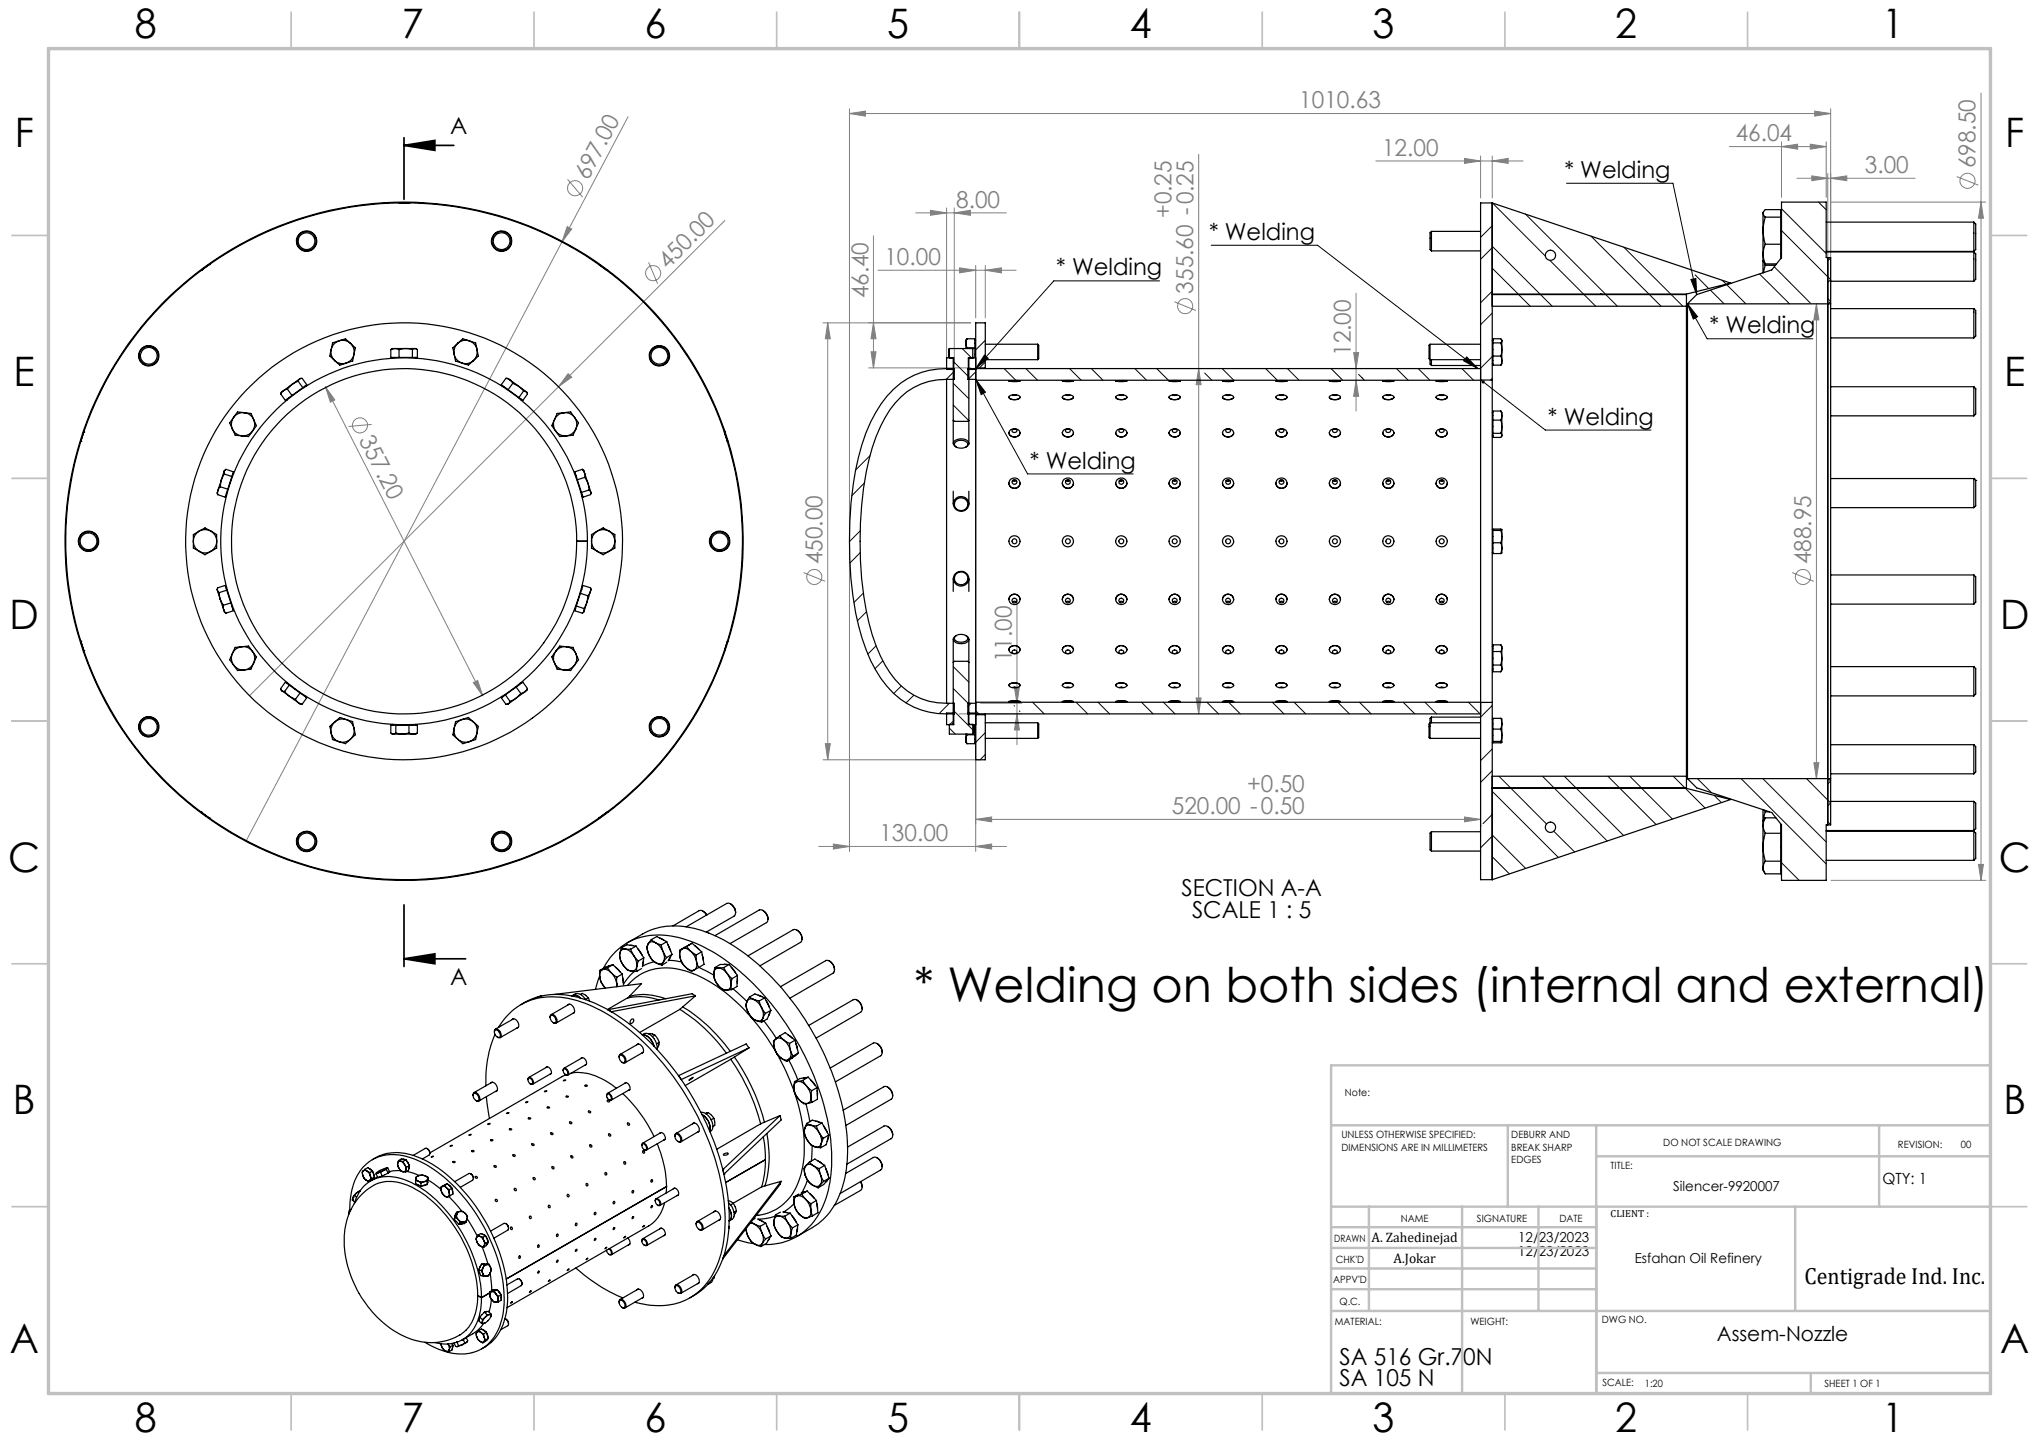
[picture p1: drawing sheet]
<svg xmlns="http://www.w3.org/2000/svg" width="420mm" height="297mm" viewBox="0 0 420 297" stroke-linecap="round" stroke-linejoin="round" font-family="sans-serif">
<defs><g id="words">
<text font-size="9.9" x="188.3" y="206.3">* Welding on both sides (internal and external)</text>
<g font-size="8.4">
<text x="27.7" y="7.9">8</text>
<text x="82.7" y="7.9">7</text>
<text x="132.7" y="7.9">6</text>
<text x="182.7" y="7.9">5</text>
<text x="232.7" y="7.9">4</text>
<text x="282.7" y="7.9">3</text>
<text x="332.7" y="7.9">2</text>
<text x="387.7" y="7.9">1</text>
<text x="3" y="30.3">F</text>
<text x="413" y="30.3">F</text>
<text x="2.8" y="79.5">E</text>
<text x="412.8" y="79.5">E</text>
<text x="2" y="129.5">D</text>
<text x="412" y="129.5">D</text>
<text x="1.7" y="179.5">C</text>
<text x="411.7" y="179.5">C</text>
<text x="2.7" y="229.5">B</text>
<text x="412.7" y="229.5">B</text>
<text x="2" y="278.8">A</text>
<text x="412" y="278.8">A</text>
<text x="27.7" y="294.9">8</text>
<text x="82.7" y="294.9">7</text>
<text x="132.7" y="294.9">6</text>
<text x="182.7" y="294.9">5</text>
<text x="232.7" y="294.9">4</text>
<text x="282.7" y="294.9">3</text>
<text x="332.7" y="294.9">2</text>
<text x="387.7" y="294.9">1</text>
</g>
<g font-size="4.8" fill="#808080">
<text x="267.6" y="22.3">1010.63</text>
<text x="357.5" y="29.1">46.04</text>
<text x="284.7" y="32">12.00</text>
<text x="384.1" y="35.6">3.00</text>
<text x="406.9" y="34.7" transform="rotate(-90 406.9 34.7)">698.50</text>
<text x="121.1" y="37.2" transform="rotate(-62 121.1 37.2)">697.00</text>
<text x="197" y="42.7">8.00</text>
<text x="241.3" y="44.9" transform="rotate(-90 241.3 44.9)">+0.25</text>
<text x="137.5" y="55.6" transform="rotate(-45 137.5 55.6)">450.00</text>
<text x="182.2" y="54.6">10.00</text>
<text x="178.9" y="61.5" transform="rotate(-90 178.9 61.5)">46.40</text>
<text x="245.8" y="60.5" transform="rotate(-90 245.8 60.5)">355.60 -0.25</text>
<text x="278.3" y="73.3" transform="rotate(-90 278.3 73.3)">12.00</text>
<text x="73.9" y="90.6" transform="rotate(63 73.9 90.6)">357.20</text>
<text x="169.4" y="116.2" transform="rotate(-90 169.4 116.2)">450.00</text>
<text x="373" y="116.2" transform="rotate(-90 373 116.2)">488.95</text>
<text x="208.4" y="136.4" transform="rotate(-90 208.4 136.4)">11.00</text>
<text x="241.4" y="167.6">520.00 -0.50</text>
<text x="256.9" y="163.1">+0.50</text>
<text x="181.1" y="173.3">130.00</text>
</g>
<g font-size="4.8">
<text x="92.7" y="27.7">A</text>
<text x="322.2" y="36.6">* Welding</text>
<text x="249" y="49.3">* Welding</text>
<text x="217.6" y="56.7">* Welding</text>
<text x="352.1" y="68.7">* Welding</text>
<text x="318.8" y="87.4">* Welding</text>
<text x="212.1" y="96.5">* Welding</text>
<text x="243.4" y="184.5">SECTION A-A</text>
<text x="245.5" y="189">SCALE 1 : 5</text>
<text x="92.7" y="202.8">A</text>
<text x="371.7" y="264.5">Centigrade Ind. Inc.</text>
<text x="275.9" y="281">SA 516 Gr.70N</text>
<text x="275.9" y="285.6">SA 105 N</text>
</g>
<text font-size="4.2" x="353.6" y="276.1">Assem-Nozzle</text>
<text font-size="3.2" x="387.7" y="243.9">QTY: 1</text>
<g font-size="2.8">
<text x="344.7" y="245.3">Silencer-9920007</text>
<text x="282.5" y="255.9">A. Zahedinejad</text>
<text x="312.7" y="255.9">12/23/2023</text>
<text x="287" y="260.1">A.Jokar</text>
<text x="312.7" y="258.7">12/23/2023</text>
<text x="336.7" y="260.1">Esfahan Oil Refinery</text>
</g>
<g font-size="2.1">
<text x="277" y="225.8">Note:</text>
<text x="276.3" y="234.5">UNLESS OTHERWISE SPECIFIED:</text>
<text x="276.3" y="237">DIMENSIONS ARE IN MILLIMETERS</text>
<text x="311.3" y="234.5">DEBURR AND</text>
<text x="311.3" y="237">BREAK SHARP</text>
<text x="311.3" y="239.5">EDGES</text>
<text x="342.6" y="235.9">DO NOT SCALE DRAWING</text>
<text x="391" y="236.5">REVISION:</text>
<text x="403.9" y="236.5">00</text>
<text x="331.8" y="240.8">TITLE:</text>
<text x="288.5" y="251.7">NAME</text>
<text x="304.2" y="251.7">SIGNATURE</text>
<text x="321.2" y="251.7">DATE</text>
<text x="331.8" y="250.7">CLIENT :</text>
<text x="274.8" y="255.8">DRAWN</text>
<text x="275.1" y="260.1">CHK'D</text>
<text x="274.6" y="264.2">APPV'D</text>
<text x="275.9" y="268.7">Q.C.</text>
<text x="275" y="273">MATERIAL:</text>
<text x="302.9" y="273">WEIGHT:</text>
<text x="330" y="272.5">DWG NO.</text>
<text x="330.1" y="285.6">SCALE:</text>
<text x="338.8" y="285.6">1:20</text>
<text x="375.8" y="285.6">SHEET 1 OF 1</text>
</g>
</g></defs>
<g fill="none" stroke="#808080" stroke-width=".21">
<path d="M408.1 19.2v162.1M116.9 36.9l3.1 3.7M129.4 24.1l-78.7 149M175 23.4l3.3-.5v1zM175 22.4v88.1M175 23.4h202.1M246.9 31.8v115.2M283.4 33.2h30.3M301.7 32.6l3.3 .6-3.3 .5zM305 32.1v8.7M307.4 33.2l3.3-.6v1.1zM307.4 32.1v8.7"/>
<path d="M356.2 30.2h20M367 30.2l3.3-.5v1zM367 29.2v11.4M370.1 36.7h24.4M372.9 29.7l3.3 .5-3.3 .5zM373.2 36.2l3.3 .5-3.3 .5zM373.8 22.9l3.3 .5-3.3 .5zM376.2 29.2v11.4M376.5 35.7v25.9M377.1 36.7l3.3-.5v1zM377.1 22.4v39.2M403 36.4l4.5 1.7"/>
<path d="M116.8 46.7l1 .5-2.1 2.6zM133.6 54l1.9 4.5M149.3 45.4l-34.3 34.3M179.9 48.6v27.2M180.9 55.7h28.4M188.6 43.8h18.7M191.7 43.3l3.3 .5-3.3 .5zM195 42.8v32.1M196.6 43.8l3.3-.5v1zM196.6 42.8v32.1M197.7 55.2l3.3 .5-3.3 .5zM201 54.7v10.8"/>
<path d="M203 55.7l3.3-.5v1zM203 54.7v10.8M377.2 41.6h31.8M408.1 41.6l.5 3.3h-1.1zM67 79.7l2 2.7-.9 .4zM67 79.7l32.4 63.6M115 79.7l-63.6 63.6M117 77l.8 .7-2.8 2zM169.5 66.5h30.5M170.5 66.5v90M170.5 66.5l.5 3.3h-1zM178.9 75.8h21.1"/>
<path d="M179.4 72.5h1l-.5 3.3zM179.9 66.5l.5 3.3h-1zM201 79.1v96.3M241.9 62.2l4.4 1.8M246.9 75.9l.5 3.3h-1zM278.8 72.6h1.1l-.6 3.3zM279.3 60.4v24.3M279.3 78.3l.6 3.3h-1.1zM305 79.3v90.5M374.2 62.6l.4 3.3h-1zM374.2 62.6v97.8M76.6 87.4l-4.8 .4"/>
<path d="M165.5 117.9l4.5 1.8M175 112.5v62.9M369.1 117.9l4.5 1.8M209.5 123.5v29.9M97.5 140.6l.9-.4 1 3.1zM169.5 156.5h32.5M170 153.2h1l-.5 3.3zM197.6 147h12.9M202 144.8h8.5M209 141.5h1l-.5 3.3zM209.5 147l.5 3.4h-1zM246.4 143.8h1l-.5 3.2z"/>
<path d="M373.6 157.1h1l-.4 3.3zM168.6 174.3h38.7M171.7 173.8l3.3 .5-3.3 .6zM201 168.8l3.3-.5v1zM201 174.3l3.3-.5v1.1zM201 168.8h104M301.7 168.3l3.3 .5-3.3 .5zM407.5 178h1.1l-.5 3.3zM377.2 181.3h31.8"/>
<circle cx="118.5" cy="38.8" r="1.55"/>
<circle cx="405.3" cy="37.2" r="1.55"/>
<circle cx="134.5" cy="56.3" r="1.56"/>
<circle cx="244.1" cy="63" r="1.55"/>
<circle cx="74.1" cy="87.6" r="1.55"/>
<circle cx="167.7" cy="118.8" r="1.55"/>
<circle cx="371.4" cy="118.9" r="1.56"/>
</g>
<path d="M322.7 37.7h21.9l4.9 23M238.9 57.9h-21.8l-16.1 18M249.5 50.5h21.9l33 25.4M348.3 57.6l1-.2 .2 3.3zM201 78.1l10.7 19.5h21.7M201 78.1l2 2.7-.9 .5zM202.8 73.1l.8 .7-2.6 2.1zM302.1 73.5l2.3 2.4-2.9-1.6zM305.5 78.6l12.8 10h21.8M347.6 62.6l4 7.2h21.8M347.6 62.6l2.1 2.6-.9 .5z" fill="none" stroke="#000" stroke-width=".21"/>
<path d="M83.2 29.9l6.4-1v2.1zM83.2 29.9h10.3M83.2 28.4v12.7M83.2 197.5l6.4-1v2zM83.2 186.4v12.7M83.2 197.5h12.7" fill="none" stroke="#000" stroke-width=".35"/>
<g fill="none" stroke="#c0c0c0" stroke-width=".35">
<path d="M60 2.5v7.5M110 2.5v7.5M160 2.5v7.5M210 2.5v7.5M260 2.5v7.5M310 2.5v7.5M360 2.5v7.5M2.5 48.5h7.5M410 48.5h7.5M2.5 98.5h7.5M410 98.5h7.5M2.5 148.5h7.5"/>
<path d="M410 148.5h7.5M2.5 198.5h7.5M410 198.5h7.5M2.5 248.5h7.5M410 248.5h7.5M60 287v7.5M110 287v7.5M160 287v7.5M210 287v7.5M260 287v7.5M310 287v7.5M360 287v7.5"/>
</g>
<g fill="none" stroke="#c0c0c0" stroke-width=".5">
<path d="M410 219.4h-135.8v67.4M274.2 231.8h135.8M310.6 231.8v16.7M328.8 231.8v55.2M328.8 238.2h81.2M387.1 231.8v16.7M274.2 248.5h135.8M274.2 257h54.6M274.2 252.8h54.6M282 248.5v21.5M301.2 248.5v38.3M316.9 248.5v21.5"/>
<path d="M369.8 248.5v21.5M274.2 265.5h54.6M274.2 261.3h54.6M274.2 270h135.8M328.8 282.8h81.2M373 282.8v4.2"/>
</g>
<path d="M10 10h400v277h-400z" fill="none" stroke="#c0c0c0" stroke-width=".7"/>
<g fill="#000">
<path d="M83.2 29.9l6.4-1v2.1zM83.2 197.5l6.4-1v2z"/>
<path d="M305.2 78.4a.35 .35 0 0 0 .1 .6 .35 .35 0 0 0 .5-.3 .35 .35 0 0 0-.4-.4l-.2 .1 .3 .2zM302.1 73.5l2.3 2.4-2.9-1.6zM201 78.1l2 2.7-.9 .5zM202.8 73.1l.8 .7-2.6 2.1zM348.3 57.6l1-.2 .2 3.3zM347.6 62.6l2.1 2.6-.9 .5z"/>
</g>
<g fill="#808080">
<path d="M117 77l.8 .7-2.8 2z"/>
<path d="M116.8 46.7l1 .5-2.1 2.6z"/>
<path d="M97.5 140.6l1.9 2.7-1-3.1zM67 79.7l1.1 3.1 .9-.4z"/>
<path d="M373.8 22.9l3.3 .5-3.3 .5zM175 23.4l3.3-.5v1z"/>
<path d="M301.7 168.3l3.3 .5-3.3 .5zM201 168.8l3.3-.5v1z"/>
<path d="M301.7 32.6l3.3 .6-3.3 .5zM307.4 33.2l3.3-.6v1.1zM197.7 55.2l3.3 .5-3.3 .5zM203 55.7l3.3-.5v1zM171.7 173.8l3.3 .5-3.3 .6zM201 174.3l3.3-.5v1.1z"/>
<path d="M367 30.2l3.3-.5v1zM372.9 29.7l3.3 .5-3.3 .5z"/>
<path d="M179.4 72.5h1l-.5 3.3zM179.9 66.5l.5 3.3h-1zM279.3 78.3l.6 3.3h-1.1zM278.8 72.6h1.1l-.6 3.3z"/>
<path d="M374.2 62.6l.4 3.3h-1zM373.6 157.1h1l-.4 3.3z"/>
<path d="M170.5 66.5l.5 3.3h-1zM170 153.2h1l-.5 3.3zM209 141.5h1l-.5 3.3zM209.5 147l.5 3.4h-1zM246.9 75.9l.5 3.3h-1zM246.4 143.8h1l-.5 3.2z"/>
<path d="M408.1 41.6l.5 3.3h-1.1zM407.5 178h1.1l-.5 3.3z"/>
<path d="M191.7 43.3l3.3 .5-3.3 .5zM196.6 43.8l3.3-.5v1z"/>
<path d="M373.2 36.2l3.3 .5-3.3 .5zM377.1 36.7l3.3-.5v1z"/>
</g>
<g fill="none" stroke="#000" stroke-width=".25">
<path d="M41.5 55.7h.1M43.1 54.5h.1M43.1 54.5l-1.6 1.2M82.2 41.8h.1M82.2 41.8h2M84.2 41.8h.1M123.4 54.5h.1M123.4 54.5l1.6 1.2M125 55.7h.1M294.9 47.7v4M294.9 47.7l-.3 .2v3.5l.3 .3M294.9 47.7h10.1"/>
<path d="M294.9 51.7h10.1M307.4 41.8h-2.4v36.5M307.4 41.8v36.5M307.4 41.8l49.1 16.5-9.1 2.3h-40M363.1 52.3l.5 2.1M363.1 47.5l.5 2.8M363.1 47.5v4.8M363.1 44l.5 .7M363.1 44v3.5M363.1 44l.5-.8h3.2v10.1M363.1 53.8l.5 .6M363.1 52.3v1.5"/>
<path d="M363.1 53.8v2.4M363.3 43.6l-.2 .4M363.5 54.2l.1 .4M363.6 50.3l-.5 2M363.6 44.7l-.5 2.8M363.6 54.6l-.3 1.6M363.6 54.4h2.3M363.6 50.3h3.2M363.6 44.7h3.2M363.6 54.6h2.1M366.8 43.8h.2M376.2 51.8h30.4"/>
<path d="M376.2 45.8h30.4M376.2 51.9h30.4M376.5 53.1v116.8M377.1 57.9h29.5M406.6 45.8l.4 .3v5.3l-.4 .4M406.6 45.8v6M406.6 51.9l.4 .4v5.2l-.4 .4M406.6 51.9v6M60.2 79.2l-1 .9M60.2 79.2l-1.8 1.3M61.4 78.5l-1.2 .7M61.4 78.5l1 1.3"/>
<path d="M61.7 78.1l-.3 .4M61.7 78.1l-1.5 1.1M61.7 78.1l.5-.2 1 1.3-.8 .6M62.1 77.9l-.4 .2M62.4 79.8l-2.3 1.7M62.9 79.4l.1 .2M68.2 72a2.48 2.48 0 0 0 .8 2.3M68.2 72l-.3 1.3 1.1 1M69 74.3a2.34 2.34 0 0 0 2.3 .5M69 74.3l1 .9 1.3-.4M69.8 70.2l1.4-.4 1 .9M69.8 70.2a2.43 2.43 0 0 1 2.4 .5"/>
<path d="M69.8 70.2a2.38 2.38 0 0 0-1.6 1.8M69.8 70.2l-1.3 .4-.3 1.4M72.2 70.7a2.48 2.48 0 0 1 .7 2.3M72.2 70.7l1 .9-.3 1.4M72.9 73a2.35 2.35 0 0 1-1.6 1.8M72.9 73l-.3 1.4-1.3 .4M80.8 73.6v.2M81.4 71.8l-.9 .2M81.4 71.8l.8 .2M81.4 71.8h2.2M81.4 71.8h-.6l-.3 .2M82.2 72v1.6"/>
<path d="M83.6 71.8l-1.4 .2M83.6 71.8l1.3 .2M83.6 71.8h1.9M84.9 72v1.6M85.5 71.8l-.6 .2M85.5 71.8l.5 .2v1.6h-5.5v-1.6M85.5 71.8l.3 .1M85.6 73.6v.2M93.6 73a2.35 2.35 0 0 0 1.6 1.8M93.6 73l.2 1.4 1.4 .4M94.3 70.7a2.48 2.48 0 0 0-.7 2.3M94.3 70.7l-1 .9 .3 1.4"/>
<path d="M96.7 70.2a2.38 2.38 0 0 0-2.4 .5M96.7 70.2l-1.4-.4-1 .9M96.7 70.2a2.38 2.38 0 0 1 1.5 1.8M96.7 70.2l1.3 .4 .2 1.4M97.5 74.3a2.34 2.34 0 0 1-2.3 .5M97.5 74.3l-1 .9-1.3-.4M98.2 72a2.48 2.48 0 0 1-.7 2.3M98.2 72l.3 1.3-1 1M103.5 79.4v.2M104.2 77.9l.9 .3M104.2 77.9l.4 .1 .5 .2M104.2 77.9l-.9 1.3 1.4 1.1"/>
<path d="M105.1 78.2l.5 .7M105.1 78.2l1.8 1.4M105.6 78.9l1.3 .7M105.6 78.9l-.9 1.4M106.9 79.6l.9 .9M106.9 79.6l1.5 1.1M195 78.1h1.6v-2.2a16.3 16.3 0 0 0-16.2 9.1 40.8 40.8 0 0 0-4.6 14.8 82.6 82.6 0 0 0 1 29.1 28.6 28.6 0 0 0 7.2 13.9 16.1 16.1 0 0 0 12.6 4.2v-2.2h-1.6M195 78.1a13.9 13.9 0 0 0-12.7 8 40.1 40.1 0 0 0-4.4 14.5 76.4 76.4 0 0 0 1.7 30.1 24.4 24.4 0 0 0 6 10.5 13.2 13.2 0 0 0 9.4 3.6M195 78.1v66.7M195 73.7h1.5v2.4h-1.5zM195.5 71.8l-.1 .2v1.6h.2v.2h.8v17.5M195.5 71.8v1.8"/>
<path d="M195.5 71.8h4.9M199 70.7l.2 .9M199 70.7v1.1M199 70v.7M199.2 69.8l-.2 .9M199.2 69.8l-.2 .2M199.2 69.8h1.6v3.9M199.2 71.6l-.1 .2M199.2 71.6h1.6M200.4 71.8v2l-.8 .1v17.4M200.4 71.8h.1M200.4 73.6h.1"/>
<path d="M200.8 70.1h.2M201 78.3v66.3M201 73.7h-1.5v2.4h1.5M201 75.8h2M201 78.3h104M203 75.8v.1M203 70.9h10.7M203 74.1h10.7M203 75.8v-9.3h-2v11.8M207.8 78.5l.8 .1 1.5-.1M207.8 78.5h2.3M207.8 78.5l.6 .1 1.7-.1"/>
<path d="M213.7 70.9l.3 .2v1.4a2.08 2.08 0 0 1-.3 1.6M213.7 70.9v3.2M218.8 78.5l.8 .1 1.5-.1M218.8 78.5h2.3M218.8 78.5l.6 .1 1.7-.1M229.8 78.5l.8 .1 1.5-.1M229.8 78.5h2.3M229.8 78.5l.6 .1 1.7-.1M240.8 78.5l.8 .1 1.5-.1M240.8 78.5h2.3M240.8 78.5l.6 .1 1.7-.1M251.8 78.5l.8 .1 1.5-.1"/>
<path d="M251.8 78.5h2.3M251.8 78.5l.6 .1 1.7-.1M262.8 78.5l.8 .1 1.5-.1M262.8 78.5h2.3M262.8 78.5l.6 .1 1.7-.1M273.8 78.5l.8 .1 1.5-.1M273.8 78.5h2.3M273.8 78.5l.6 .1 1.7-.1M284.8 78.5l.8 .1 1.5-.1M284.8 78.5h2.3M284.8 78.5l.6 .1 1.7-.1M294.6 74.1v.9l.3 .3"/>
<path d="M294.6 70.9v3.2M294.6 70.9a2.08 2.08 0 0 0-.2 1.6v1.4l.2 .2M294.6 70.9h10.4M294.6 74.1h10.4M294.9 74.1v1.2M294.9 75.3h10.1M295.8 78.5l.8 .1 1.5-.1M295.8 78.5h2.3M295.8 78.5l.6 .1 1.7-.1M305 78.3v102.9h2.4M305 75.9h-105.6v2.2h1.6M305 78.3h2.4"/>
<path d="M307.4 78.3v66.4M307.4 70.1h.1M307.4 74.9h.1M307.4 60.7h40v2.4M307.4 63.1h40M307.5 70.6h1.6M307.5 73.3h1.6M309.1 70.6l.3 1.4M309.1 73.3l.3 1M309.3 75l-.2 .2M309.3 70l.1 .2M309.4 72l-.3 1.3"/>
<path d="M309.4 72v2.3M309.4 70.2l-.3 .4M309.4 70.2v1.8M309.4 74.3l-.3 .9M309.4 70.2l-.3-.4h-1.6v5.4h1.6M309.4 74.3l-.1 .7M329.7 60.6l.4 .1M347.4 63.1v96.8M347.4 65.4l.2 .1M347.6 62.6v97.8M347.6 62.6l1.9-1.9 15.4-5.1 2.1-2.5v-11.5h9.2v11.5h.9v9.5M347.6 62.6h29.5"/>
<path d="M347.6 69.7h-.2M347.6 70.8l-.2 .1M377.1 62.6v97.8M377.1 79.7h29.5M377.1 69.6h29.5M377.1 63.6h29.5M406.6 79.7l.4 .3v5.3l-.4 .4M406.6 79.7v6M406.6 63.6v6M406.6 63.6l.4 .4v5.2l-.4 .4M16.7 90.9h.1M17.3 89h.1"/>
<path d="M17.3 89l-.6 1.9M45.6 98.9l-.2 1.4M45.6 98.9l-.7 2.1M46.2 97.1v.5M46.2 97.1l-.6 1.8M46.2 97.1l.3-.4 1.6 .5-.3 .9M46.2 97.6l-.6 1.3M46.2 97.6l1.6 .5M46.4 96.8l-.2 .3M47.8 98.1l-.9 2.6M47.9 88.4a2.45 2.45 0 0 0 1.9 1.4M47.9 88.4l.5 1.2 1.4 .2"/>
<path d="M48 97.5h.1M48.1 86a2.56 2.56 0 0 0-.2 2.4M48.1 86l-.8 1.1 .6 1.3M50.3 85a2.31 2.31 0 0 0-2.2 1M50.3 85a2.27 2.27 0 0 1 1.9 1.4M50.3 85l-1.4-.2-.8 1.2M50.3 85l1.4 .2 .5 1.2M52 88.8a2.44 2.44 0 0 1-2.2 1M52 88.8l-.8 1.1-1.4-.1M52.2 86.4l.6 1.3-.8 1.1M52.2 86.4a2.27 2.27 0 0 1-.2 2.4M57.8 81.1l1 1.4 1.3-1"/>
<path d="M58.4 80.5l-.6 .6M58.4 80.5l-.4 .2-.2 .4M59.1 82.3v.1M59.2 80.1l-.8 .4M59.2 80.1l.9 1.4M104.7 80.3l2.2 1.6M107.4 82.3v.1M107.8 80.5l.6 .2M107.8 80.5l-.9 1.4M108.4 80.7l.3 .4-1 1.4-.8-.6M108.4 80.7l.2 .3M114.2 86.4a2.27 2.27 0 0 0 .3 2.4"/>
<path d="M114.2 86.4l-.5 1.3 .8 1.1M114.5 88.8a2.44 2.44 0 0 0 2.2 1M114.5 88.8l.8 1.1 1.4-.1M116.2 85a2.4 2.4 0 0 1 2.2 1M116.2 85l1.3-.2 .9 1.2M116.2 85a2.27 2.27 0 0 0-2 1.4M116.2 85l-1.4 .2-.6 1.2M118.4 86a2.56 2.56 0 0 1 .2 2.4M118.4 86l.8 1.1-.6 1.3M118.5 97.5h-.1M118.6 88.4a2.45 2.45 0 0 1-1.9 1.4M118.6 88.4l-.6 1.2-1.3 .2"/>
<path d="M118.9 98.8l.9 2.6M119.9 96.7l.5 .7M119.9 96.7l.4 .2 .1 .5M119.9 96.7l-1.5 .5 .5 1.6M120.4 97.4l.1 .9M120.4 97.4l.7 2.2M120.5 98.3l.6 1.3M120.5 98.3l-1.6 .5M121.1 99.6l.2 1.3M121.1 99.6l.6 1.7M149.2 89h.1M149.2 89l.6 1.9"/>
<path d="M149.8 90.9h.1M196.4 86.6l.2 .2h2.8l.2-.2M196.7 91.1a1.78 1.78 0 0 1 2.7 .3 1.58 1.58 0 0 1-2.5 .6l-.3-.4zM197 92.1a.77 .77 0 0 1-.6-.7 .77 .77 0 0 1 .6-.8 1.87 1.87 0 0 1 2.6 .7l-.1 .3-.6 .5M207.8 99.5a1.15 1.15 0 0 0 1.2 1.1 1.15 1.15 0 0 0 1.1-1.1M207.8 99.5a1.15 1.15 0 0 1 1.2-1 1.15 1.15 0 0 1 1.1 1M207.8 89.1a1.19 1.19 0 0 0 1.2 .9 1.19 1.19 0 0 0 1.1-.9M207.8 89.1a1.21 1.21 0 0 1 1.2-.8 1.21 1.21 0 0 1 1.1 .8M207.8 81.8a1.51 1.51 0 0 0 2.3 0M207.8 81.8a1.57 1.57 0 0 1 2.3 0M207.8 81.8a1.58 1.58 0 0 0 2.3 0M207.8 89.1a1.2 1.2 0 0 0 1.2 .9 1.2 1.2 0 0 0 1.1-.9"/>
<path d="M208.6 81.3l.3 .2 .5-.2M208.6 88.5a.46 .46 0 0 1 .6-.2 .46 .46 0 0 1 .1 .7 .46 .46 0 0 1-.6 .1 .46 .46 0 0 1-.1-.6zM208.6 99l.2 .1 .5-.1M218.8 99.5a1.15 1.15 0 0 0 1.2 1.1 1.15 1.15 0 0 0 1.1-1.1M218.8 99.5a1.15 1.15 0 0 1 1.2-1.1 1.15 1.15 0 0 1 1.1 1.1M218.8 89.1a1.19 1.19 0 0 0 1.2 .9 1.19 1.19 0 0 0 1.1-.9M218.8 89.1a1.21 1.21 0 0 1 1.2-.8 1.21 1.21 0 0 1 1.1 .8M218.8 81.8a1.51 1.51 0 0 0 2.3 0M218.8 81.8a1.56 1.56 0 0 1 2.3 0M218.8 81.8a1.58 1.58 0 0 0 2.3 0M218.8 89.1a1.2 1.2 0 0 0 1.2 .9 1.2 1.2 0 0 0 1.1-.9M219.6 81.3l.3 .2 .5-.2"/>
<path d="M219.6 88.5a.43 .43 0 0 1 .6-.1 .43 .43 0 0 1 0 .6 .43 .43 0 0 1-.5 0 .43 .43 0 0 1-.1-.5zM219.6 99l.2 .1 .5-.1M229.8 99.5a1.17 1.17 0 0 0 1.2 1.1 1.17 1.17 0 0 0 1.1-1.1M229.8 99.5a1.17 1.17 0 0 1 1.2-1.1 1.17 1.17 0 0 1 1.1 1.1M229.8 89.1a1.21 1.21 0 0 0 1.2 .9 1.21 1.21 0 0 0 1.1-.9M229.8 89.1a1.24 1.24 0 0 1 1.2-.8 1.24 1.24 0 0 1 1.1 .8M229.8 81.8a1.55 1.55 0 0 0 2.3 0M229.8 81.8a1.61 1.61 0 0 1 2.3 0M229.8 81.8a1.62 1.62 0 0 0 2.3 0M229.8 89.1a1.22 1.22 0 0 0 1.2 .9 1.22 1.22 0 0 0 1.1-.9M230.5 81.3l.4 .2 .5-.2M230.6 99l.2 .1 .6-.1"/>
<path d="M230.6 88.5a.45 .45 0 0 1 .6-.1 .45 .45 0 0 1 .1 .6 .45 .45 0 0 1-.6 0 .45 .45 0 0 1-.1-.5zM240.8 99.5a1.15 1.15 0 0 0 1.2 1.1 1.15 1.15 0 0 0 1.1-1.1M240.8 99.5a1.15 1.15 0 0 1 1.2-1 1.15 1.15 0 0 1 1.1 1M240.8 89.1a1.19 1.19 0 0 0 1.2 .9 1.19 1.19 0 0 0 1.1-.9M240.8 89.1a1.21 1.21 0 0 1 1.2-.8 1.21 1.21 0 0 1 1.1 .8M240.8 81.8a1.57 1.57 0 0 0 2.3 .1v-.1M240.8 81.8a1.57 1.57 0 0 1 2.3 0M240.8 81.8a1.58 1.58 0 0 0 2.3 0M240.8 89.1a1.2 1.2 0 0 0 1.2 .9 1.2 1.2 0 0 0 1.1-.9M241.5 81.3l.4 .2 .5-.2M241.6 99l.2 .1 .5-.1M241.6 88.5a.45 .45 0 0 1 .6-.1 .45 .45 0 0 1 .1 .6 .45 .45 0 0 1-.6 0 .45 .45 0 0 1-.1-.5z"/>
<path d="M251.8 99.5a1.15 1.15 0 0 0 1.2 1.1 1.15 1.15 0 0 0 1.1-1.1M251.8 99.5a1.15 1.15 0 0 1 1.2-1 1.15 1.15 0 0 1 1.1 1M251.8 89.1a1.19 1.19 0 0 0 1.2 .9 1.19 1.19 0 0 0 1.1-.9M251.8 89.1a1.21 1.21 0 0 1 1.2-.8 1.21 1.21 0 0 1 1.1 .8M251.8 81.8a1.51 1.51 0 0 0 2.3 0M251.8 81.8a1.57 1.57 0 0 1 2.3 0M251.8 81.8a1.58 1.58 0 0 0 2.3 0M251.8 89.1a1.2 1.2 0 0 0 1.2 .9 1.2 1.2 0 0 0 1.1-.9M252.6 81.3l.3 .2 .5-.2M252.6 88.5a.46 .46 0 0 1 .6-.2 .46 .46 0 0 1 .1 .7 .47 .47 0 0 1-.6 0 .47 .47 0 0 1-.1-.5zM252.6 99l.2 .1 .5-.1M262.8 99.5a1.15 1.15 0 0 0 1.2 1.1 1.15 1.15 0 0 0 1.1-1.1"/>
<path d="M262.8 99.5a1.15 1.15 0 0 1 1.2-1 1.15 1.15 0 0 1 1.1 1M262.8 89.1a1.19 1.19 0 0 0 1.2 .9 1.19 1.19 0 0 0 1.1-.9M262.8 89.1a1.21 1.21 0 0 1 1.2-.8 1.21 1.21 0 0 1 1.1 .8M262.8 81.8a1.51 1.51 0 0 0 2.3 0M262.8 81.8a1.57 1.57 0 0 1 2.3 0M262.8 81.8a1.58 1.58 0 0 0 2.3 0M262.8 89.1a1.2 1.2 0 0 0 1.2 .9 1.2 1.2 0 0 0 1.1-.9M263.6 81.3l.3 .2 .5-.2M263.6 88.5a.46 .46 0 0 1 .6-.2 .46 .46 0 0 1 .1 .7 .46 .46 0 0 1-.6 .1 .46 .46 0 0 1-.1-.6zM263.6 99l.2 .1 .5-.1M273.8 99.5a1.15 1.15 0 0 0 1.2 1.1 1.15 1.15 0 0 0 1.1-1.1M273.8 99.5a1.15 1.15 0 0 1 1.2-1 1.15 1.15 0 0 1 1.1 1"/>
<path d="M273.8 89.1a1.19 1.19 0 0 0 1.2 .9 1.19 1.19 0 0 0 1.1-.9M273.8 89.1a1.21 1.21 0 0 1 1.2-.8 1.21 1.21 0 0 1 1.1 .8M273.8 81.8a1.51 1.51 0 0 0 2.3 0M273.8 81.8a1.57 1.57 0 0 1 2.3 0M273.8 81.8a1.58 1.58 0 0 0 2.3 0M273.8 89.1a1.2 1.2 0 0 0 1.2 .9 1.2 1.2 0 0 0 1.1-.9M274.6 81.3l.2 .2 .6-.2M274.6 88.5a.43 .43 0 0 1 .6-.1 .43 .43 0 0 1 0 .6 .43 .43 0 0 1-.5 0 .43 .43 0 0 1-.1-.5zM274.6 99l.2 .1 .5-.1M284.8 99.5a1.15 1.15 0 0 0 1.2 1.1 1.15 1.15 0 0 0 1.1-1.1M284.8 99.5a1.15 1.15 0 0 1 1.2-1.1 1.15 1.15 0 0 1 1.1 1.1M284.8 89.1a1.19 1.19 0 0 0 1.2 .9 1.19 1.19 0 0 0 1.1-.9"/>
<path d="M284.8 89.1a1.21 1.21 0 0 1 1.2-.8 1.21 1.21 0 0 1 1.1 .8M284.8 81.8a1.51 1.51 0 0 0 2.3 0M284.8 81.8a1.56 1.56 0 0 1 2.3 0M284.8 81.8a1.58 1.58 0 0 0 2.3 0M284.8 89.1a1.2 1.2 0 0 0 1.2 .9 1.2 1.2 0 0 0 1.1-.9M285.5 81.3l.4 .2 .5-.2M285.6 88.5a.43 .43 0 0 1 .6-.1 .43 .43 0 0 1 0 .6 .43 .43 0 0 1-.6 0 .43 .43 0 0 1 0-.5zM285.6 99l.2 .1 .5-.1M295.8 99.5a1.17 1.17 0 0 0 1.2 1.1 1.17 1.17 0 0 0 1.1-1.1M295.8 99.5a1.17 1.17 0 0 1 1.2-1.1 1.17 1.17 0 0 1 1.1 1.1M295.8 89.1a1.21 1.21 0 0 0 1.2 .9 1.21 1.21 0 0 0 1.1-.9M295.8 89.1a1.24 1.24 0 0 1 1.2-.8 1.24 1.24 0 0 1 1.1 .8"/>
<path d="M295.8 81.8a1.55 1.55 0 0 0 2.3 0M295.8 81.8a1.61 1.61 0 0 1 2.3 0M295.8 81.8a1.62 1.62 0 0 0 2.3 0M295.8 89.1a1.22 1.22 0 0 0 1.2 .9 1.22 1.22 0 0 0 1.1-.9M296.5 81.3l.4 .2 .5-.2M296.6 99l.2 .1 .6-.1M296.6 88.5a.45 .45 0 0 1 .6-.1 .45 .45 0 0 1 .1 .6 .45 .45 0 0 1-.6 0 .45 .45 0 0 1-.1-.5zM307.4 85h.1M307.4 89.8h.1M307.5 86.5h1.6M307.5 89.2h1.6M309.1 86.5l.3 1.4"/>
<path d="M309.1 89.2l.3 .5M309.1 84.7l.3 .9M309.1 84.7h-1.6v5.4h1.6l.3-.4M309.1 84.7l.3 .3v.6M309.4 87.9l-.3 1.3M309.4 85.6l-.3 .9M309.4 85.6v2.3M309.4 87.9v1.8M309.4 89.7l-.1 .2M347.4 96.7h.2M347.4 93.2h.2M347.6 94.8h-.2"/>
<path d="M377.1 98.6h29.5M377.1 85.7h29.5M406.6 98.6h.1M406.6 98.6v6M406.6 98.6l.4 .4M407 99h.1M407 99v3.8a1.76 1.76 0 0 1-.4 1.8M39.8 111.5a2.39 2.39 0 0 0 1.2 2.1M39.8 111.5v1.4l1.2 .7M41 109.4a2.42 2.42 0 0 1 2.4 0M41 109.4l1.2-.7 1.2 .7M41 113.6a2.42 2.42 0 0 0 2.4 0"/>
<path d="M41 109.4a2.39 2.39 0 0 0-1.2 2.1M41 113.6l1.2 .7 1.2-.7M41 109.4l-1.2 .7v1.4M43.4 109.4l1.2 .7v1.4M43.4 109.4a2.39 2.39 0 0 1 1.2 2.1M44.6 111.5a2.39 2.39 0 0 1-1.2 2.1M44.6 111.5v1.4l-1.2 .7M44.9 101l-.1 .9M44.9 101l-.2 .5 .1 .4M45.4 100.3l-.5 .7M45.4 100.3l1.5 .4M46.5 102.1h.1"/>
<path d="M46.9 100.7l-.5 1.7-1.6-.5M118.8 111.4h2.2a37.8 37.8 0 0 0-55.8-33.1 37.8 37.8 0 0 0-2.7 64.8 37.8 37.8 0 0 0 58.4-28.3l.1-3.3h-2.2M119 111.4v.1M120 102.1h-.2M121.3 100.9l.4 .4M121.3 100.9l-1.5 .5M121.7 101.3l-.1 .6-1.5 .5-.3-1M121.7 101.3v.4M121.8 111.5v1.4l1.2 .7M121.8 111.5a2.39 2.39 0 0 0 1.2 2.1M123 109.4a2.42 2.42 0 0 1 2.4 0M123 109.4l1.2-.7 1.2 .7"/>
<path d="M123 109.4a2.39 2.39 0 0 0-1.2 2.1M123 109.4l-1.2 .7v1.4M123 113.6a2.42 2.42 0 0 0 2.4 0M123 113.6l1.2 .7 1.2-.7M125.4 109.4a2.39 2.39 0 0 1 1.2 2.1M125.4 109.4l1.2 .7v1.4M126.6 111.5a2.39 2.39 0 0 1-1.2 2.1M126.6 111.5v1.4l-1.2 .7M196.4 101.2v2.6M196.4 119.2v2.6M199.6 101.2v2.6M199.6 119.2v2.6"/>
<path d="M307.4 109.1h.1M307.4 113.9h.1M307.5 109.3h1.6M307.5 111.8h1.6M309.1 109.3l.3 1.2M309.1 111.8l.3 1.1M309.4 110.5l-.3 1.3M309.4 110.5v2.4M309.4 112.9l-.3 1.1M309.4 109.1l-.3 .2M309.4 109.1v1.4M309.4 112.9a1.12 1.12 0 0 1-.3 1.1"/>
<path d="M309.4 109.1l-.3-.1h-1.6v5h1.6M377.1 104.6h29.5M377.1 118.4h29.5M406.6 118.4v6M406.6 118.4l.4 .4v5.2l-.4 .4M16.7 132.1h.1M16.7 132.1l.6 1.9M17.3 134h.1M44.8 121.2v.4M44.8 121.6l.4 .5M44.8 121.6l.6 1.8M45.2 122.1l.2 1.3"/>
<path d="M45.4 123.4l.6 1.3M45.4 123.4l.7 2.2M46 124.7l.1 .9M46.1 125.6l.4 .7M46.1 125.6l.1 .4 .3 .3M46.6 120.9h-.1M46.7 121.6l-.3-1-1.6 .5v.5M46.7 121.6l-1.5 .5M46.7 121.6l.9 2.6M47.6 124.2l.5 1.6-1.6 .5M47.6 124.2l-1.6 .5M47.9 134.6l-.6 1.3 .8 1.1"/>
<path d="M47.9 134.6a2.48 2.48 0 0 0 .2 2.4M48.1 137a2.25 2.25 0 0 0 2.2 1M48.1 137l.8 1.1 1.4-.1M48.1 125.4l-.1 .1M49.8 133.2a2.27 2.27 0 0 0-1.9 1.4M49.8 133.2a2.31 2.31 0 0 1 2.2 1M49.8 133.2l1.4-.1 .8 1.1M49.8 133.2l-1.4 .1-.5 1.3M52 134.2a2.33 2.33 0 0 1 .2 2.4M52 134.2l.8 1.1-.6 1.3M52.2 136.6a2.45 2.45 0 0 1-1.9 1.4M52.2 136.6l-.5 1.2-1.4 .2"/>
<path d="M114.2 136.6l.6 1.2 1.4 .2M114.2 136.6a2.45 2.45 0 0 0 2 1.4M114.5 134.2a2.33 2.33 0 0 0-.3 2.4M114.5 134.2l-.8 1.1 .5 1.3M116.7 133.2a2.31 2.31 0 0 0-2.2 1M116.7 133.2l-1.4-.1-.8 1.1M116.7 133.2a2.27 2.27 0 0 1 1.9 1.4M116.7 133.2l1.3 .1 .6 1.3M118.4 137a2.33 2.33 0 0 1-2.2 1M118.4 137l-.9 1.1-1.3-.1M118.4 125.4l.1 .1M118.6 134.6a2.48 2.48 0 0 1-.2 2.4"/>
<path d="M118.6 134.6l.6 1.3-.8 1.1M118.7 124.8l-.3 1 1.5 .5 .4-.4M118.7 124.8l1.6 .5M119.6 122.2l1.5 .5M119.6 122.2l-.9 2.6M119.8 120.9h.2M120.3 125.3v.6M120.3 125.9l-.2 .3M120.9 124.1l-.6 1.2M120.9 124.1l-.6 1.8M121.1 122.7l-.2 1.4M121.6 122l-.5 .7"/>
<path d="M121.6 122l-.7 2.1M121.6 121.1v.9M121.6 121.1l.1 .4-.1 .5M121.6 121.1l-1.5-.5-.5 1.6M149.2 134h.1M149.8 132.1h.1M149.8 132.1l-.6 1.9M196.4 131.7v17.5h-.8l-.1 2h4.9v-2l-.8-.1v-17.4M196.4 136.4l.2-.2h2.8l.2 .2M196.7 131.1a1.78 1.78 0 0 1 2.7 .3 1.58 1.58 0 0 1-2.5 .6 .54 .54 0 0 1-.2-.9zM197 130.9a.8 .8 0 0 0-.6 .8 .8 .8 0 0 0 .8 .8 2.02 2.02 0 0 0 2.4-.7l-.1-.4-.6-.5M207.8 133.8a1.22 1.22 0 0 0 1.2 .9 1.22 1.22 0 0 0 1.1-.9"/>
<path d="M207.8 133.8a1.18 1.18 0 0 1 1.2-.8 1.18 1.18 0 0 1 1.1 .8M207.8 123.5a1.15 1.15 0 0 0 1.2 1 1.15 1.15 0 0 0 1.1-1M207.8 123.5a1.15 1.15 0 0 1 1.2-1.1 1.15 1.15 0 0 1 1.1 1.1M207.8 133.8a1.19 1.19 0 0 1 1.2-.8 1.19 1.19 0 0 1 1.1 .8M208.6 134a.46 .46 0 0 1 .6-.1 .46 .46 0 0 1 .1 .6 .46 .46 0 0 1-.6 .1 .46 .46 0 0 1-.1-.6zM208.6 124l.3-.2 .4 .2M218.8 133.8a1.22 1.22 0 0 0 1.2 .9 1.22 1.22 0 0 0 1.1-.9M218.8 133.8a1.18 1.18 0 0 1 1.2-.9 1.18 1.18 0 0 1 1.1 .9M218.8 123.5a1.15 1.15 0 0 0 1.2 1 1.15 1.15 0 0 0 1.1-1M218.8 123.5a1.15 1.15 0 0 1 1.2-1.1 1.15 1.15 0 0 1 1.1 1.1M218.8 133.8a1.19 1.19 0 0 1 1.2-.8 1.19 1.19 0 0 1 1.1 .8M219.6 134a.43 .43 0 0 1 .6-.1 .43 .43 0 0 1 0 .7 .43 .43 0 0 1-.5 0 .43 .43 0 0 1-.1-.6z"/>
<path d="M219.6 124l.3-.2 .4 .2M229.8 133.8a1.24 1.24 0 0 0 1.2 .9 1.24 1.24 0 0 0 1.1-.9M229.8 133.8a1.21 1.21 0 0 1 1.2-.8 1.21 1.21 0 0 1 1.1 .8M229.8 123.5a1.17 1.17 0 0 0 1.2 1 1.17 1.17 0 0 0 1.1-1M229.8 123.5a1.17 1.17 0 0 1 1.2-1.1 1.17 1.17 0 0 1 1.1 1.1M230.6 124l.3-.2 .5 .2M230.6 134a.45 .45 0 0 1 .6-.1 .45 .45 0 0 1 .1 .6 .45 .45 0 0 1-.6 .1 .45 .45 0 0 1-.1-.6zM240.8 133.8a1.22 1.22 0 0 0 1.2 .9 1.22 1.22 0 0 0 1.1-.9M240.8 133.8a1.18 1.18 0 0 1 1.2-.8 1.18 1.18 0 0 1 1.1 .8M240.8 123.5a1.15 1.15 0 0 0 1.2 1 1.15 1.15 0 0 0 1.1-1M240.8 123.5a1.15 1.15 0 0 1 1.2-1.1 1.15 1.15 0 0 1 1.1 1.1M240.8 133.8a1.19 1.19 0 0 1 1.2-.8 1.19 1.19 0 0 1 1.1 .8"/>
<path d="M241.6 124l.3-.2 .5 .2M241.6 134a.45 .45 0 0 1 .6-.1 .45 .45 0 0 1 .1 .6 .45 .45 0 0 1-.6 .1 .45 .45 0 0 1-.1-.6zM251.8 133.8a1.22 1.22 0 0 0 1.2 .9 1.22 1.22 0 0 0 1.1-.9M251.8 133.8a1.18 1.18 0 0 1 1.2-.8 1.18 1.18 0 0 1 1.1 .8M251.8 123.5a1.15 1.15 0 0 0 1.2 1 1.15 1.15 0 0 0 1.1-1M251.8 123.5a1.15 1.15 0 0 1 1.2-1.1 1.15 1.15 0 0 1 1.1 1.1M251.8 133.8a1.19 1.19 0 0 1 1.2-.8 1.19 1.19 0 0 1 1.1 .8M252.6 134a.46 .46 0 0 1 .6-.1 .46 .46 0 0 1 .1 .6 .47 .47 0 0 1-.6 .1 .47 .47 0 0 1-.1-.6zM252.6 124l.3-.2 .4 .2M262.8 133.8a1.22 1.22 0 0 0 1.2 .9 1.22 1.22 0 0 0 1.1-.9M262.8 133.8a1.18 1.18 0 0 1 1.2-.8 1.18 1.18 0 0 1 1.1 .8M262.8 123.5a1.15 1.15 0 0 0 1.2 1 1.15 1.15 0 0 0 1.1-1"/>
<path d="M262.8 123.5a1.15 1.15 0 0 1 1.2-1.1 1.15 1.15 0 0 1 1.1 1.1M262.8 133.8a1.19 1.19 0 0 1 1.2-.8 1.19 1.19 0 0 1 1.1 .8M263.6 134a.46 .46 0 0 1 .6-.1 .46 .46 0 0 1 .1 .6 .46 .46 0 0 1-.6 .1 .46 .46 0 0 1-.1-.6zM263.6 124l.3-.2 .4 .2M273.8 133.8a1.22 1.22 0 0 0 1.2 .9 1.22 1.22 0 0 0 1.1-.9M273.8 133.8a1.18 1.18 0 0 1 1.2-.8 1.18 1.18 0 0 1 1.1 .8M273.8 123.5a1.15 1.15 0 0 0 1.2 1 1.15 1.15 0 0 0 1.1-1M273.8 123.5a1.15 1.15 0 0 1 1.2-1.1 1.15 1.15 0 0 1 1.1 1.1M273.8 133.8a1.19 1.19 0 0 1 1.2-.8 1.19 1.19 0 0 1 1.1 .8M274.6 134a.43 .43 0 0 1 .6-.1 .43 .43 0 0 1 0 .7 .43 .43 0 0 1-.5 0 .43 .43 0 0 1-.1-.6zM274.6 124l.3-.2 .4 .2M284.8 133.8a1.22 1.22 0 0 0 1.2 .9 1.22 1.22 0 0 0 1.1-.9"/>
<path d="M284.8 133.8a1.18 1.18 0 0 1 1.2-.9 1.18 1.18 0 0 1 1.1 .9M284.8 123.5a1.15 1.15 0 0 0 1.2 1 1.15 1.15 0 0 0 1.1-1M284.8 123.5a1.15 1.15 0 0 1 1.2-1.1 1.15 1.15 0 0 1 1.1 1.1M284.8 133.8a1.19 1.19 0 0 1 1.2-.8 1.19 1.19 0 0 1 1.1 .8M285.6 124l.3-.2 .4 .2M285.6 134a.43 .43 0 0 1 .6-.1 .43 .43 0 0 1 0 .7 .43 .43 0 0 1-.6 0 .43 .43 0 0 1 0-.6zM295.8 133.8a1.24 1.24 0 0 0 1.2 .9 1.24 1.24 0 0 0 1.1-.9M295.8 133.8a1.21 1.21 0 0 1 1.2-.8 1.21 1.21 0 0 1 1.1 .8M295.8 123.5a1.17 1.17 0 0 0 1.2 1 1.17 1.17 0 0 0 1.1-1M295.8 123.5a1.17 1.17 0 0 1 1.2-1.1 1.17 1.17 0 0 1 1.1 1.1M296.6 124l.3-.2 .5 .2M296.6 134a.45 .45 0 0 1 .6-.1 .45 .45 0 0 1 .1 .6 .45 .45 0 0 1-.6 .1 .45 .45 0 0 1-.1-.6z"/>
<path d="M307.4 133.2h.1M307.4 138h.1M307.5 137h1.6M307.5 134.2h1.6M309.1 137l.3 .7M309.1 134.2l.3 1.4M309.1 132.8l.3 .7M309.1 132.8h-1.6v5.6h1.6M309.4 137.7l-.3 .7M309.4 135.6l-.3 1.4M309.4 135.6v2.1M309.4 133.5l-.3 .7"/>
<path d="M309.4 133.5v2.1M347.4 126.3h.2M347.4 128.2h.2M347.6 129.8h-.2M377.1 124.4h29.5M377.1 137.3h29.5M406.6 137.3a1.76 1.76 0 0 1 .4 1.8v2.5a1.63 1.63 0 0 1-.4 1.7M406.6 137.3v6M57.9 142l.2 .3M58.1 142.3l.5 .1M58.1 142.3l1.5 1.1M58.6 142.4l1 1"/>
<path d="M59.1 140.6v.1M59.6 141.1l-.8-.6-1 1.3 .3 .5M59.6 141.1l-1 1.3M59.6 141.1l2.2 1.6M59.6 143.4l1.3 .6M59.6 143.4l1.8 1.3M60.9 144l.5 .7M61.4 144.7l.8 .4M61.4 144.7l.4 .3 .4 .1M61.8 142.7l1.4 1-1 1.4M61.8 142.7l-.9 1.3M63 143.4l-.1 .1"/>
<path d="M68.2 151a2.41 2.41 0 0 0 1.6 1.7M68.2 151l.3 1.3 1.3 .4M69 148.7a2.48 2.48 0 0 0-.8 2.3M69 148.7l-1.1 .9 .3 1.4M71.3 148.2a2.34 2.34 0 0 0-2.3 .5M71.3 148.2a2.35 2.35 0 0 1 1.6 1.8M71.3 148.2l1.3 .4 .3 1.4M71.3 148.2l-1.3-.4-1 .9M72.2 152.3a2.43 2.43 0 0 1-2.4 .4M72.2 152.3l-1 .9-1.4-.5M72.9 150a2.38 2.38 0 0 1-.7 2.3M72.9 150l.3 1.3-1 1"/>
<path d="M80.6 151.1l.4 .1M80.8 149.2v.2M81 151.2h1.9M81.5 151l1.4 .2M81.5 151l-.5 .2M81.5 149.4v1.6M82.9 151.2h2.2M84.2 151l.9 .2M84.2 151l-1.3 .2M84.2 149.4v1.6M85.6 149.2v.2M86 151l-.9 .2"/>
<path d="M86 151v-1.6h-5.5v1.6l.5 .2M86 151l-.4 .2h-.5M93.6 150a2.38 2.38 0 0 0 .7 2.3M93.6 150l-.3 1.3 1 1M94.3 152.3a2.38 2.38 0 0 0 2.4 .4M94.3 152.3l1 .9 1.4-.5M95.2 148.2a2.34 2.34 0 0 1 2.3 .5M95.2 148.2l1.3-.4 1 .9M95.2 148.2a2.35 2.35 0 0 0-1.6 1.8M95.2 148.2l-1.4 .4-.2 1.4M97.5 148.7a2.48 2.48 0 0 1 .7 2.3M97.5 148.7l1 .9-.3 1.4"/>
<path d="M98.2 151a2.41 2.41 0 0 1-1.5 1.7M98.2 151l-.2 1.3-1.3 .4M103.5 143.4v.1M104.1 143.1l-.8 .6 .9 1.4 .6-.2M104.1 143.1l1 1.4M104.8 144.9l-.4 .1M105.1 144.5l-.3 .4M106.3 143.8l-1.2 .7M106.3 143.8l-1.5 1.1M106.3 141.5l1.4-1 1 1.3M106.3 141.5l1 1.3M106.3 141.5l-2.2 1.6"/>
<path d="M107.3 142.8l-1 1M107.4 140.6v.1M108.1 142.5l-.8 .3M108.1 142.5l-1.8 1.3M108.7 141.8l-.6 .7M108.7 141.8l-.2 .4-.4 .3M195 146.9h1.5v2.4h-1.5zM199 151.2v1.1M199 152.3l.2 .9M199 152.3v.7M199.1 153l.1 .2M199.1 151.2l.1 .1"/>
<path d="M199.2 151.3l-.2 1M199.2 151.3h1.6M200.4 149.4h.1M200.4 149.4h.2v1.6l-.2 .2M200.8 152.9h.2M200.8 149.3v3.9h-1.6M201 146.9h-1.5v2.4h1.5M201 144.6v11.9h2v-9.3M201 147.2h2M201 144.8h-1.6v2.2h105.6M201 144.6l106.4 .1M203 147v.2"/>
<path d="M203 148.9h10.7M203 152.1h10.7M207.8 144.5l.8 .1 1.5-.1M207.8 144.5l.7-.1 1.6 .1M207.8 141.2a1.58 1.58 0 0 0 2.3 0M207.8 141.2a1.5 1.5 0 0 1 2.3 0M207.8 144.5l.9-.1 1.4 .1M207.8 141.2a1.48 1.48 0 0 1 2-.4l.3 .4M208.6 141.6l.2-.1 .6 .1M213.7 148.9l.3 .2v1.4a1.87 1.87 0 0 1-.3 1.6M213.7 148.9v3.2M218.8 144.5l.8 .1 1.5-.1"/>
<path d="M218.8 144.5l.7-.1 1.6 .1M218.8 141.2a1.58 1.58 0 0 0 2.3 0M218.8 141.2a1.49 1.49 0 0 1 2.3 0M218.8 144.5l.9-.1 1.4 .1M218.8 141.2a1.48 1.48 0 0 1 2-.4l.3 .4M219.5 141.6l.4-.1 .5 .1M229.8 144.5l.8 .1 1.5-.1M229.8 144.5l.7-.1 1.6 .1M229.8 141.2a1.62 1.62 0 0 0 2.3 0M229.8 141.2a1.53 1.53 0 0 1 2.3 0M229.8 144.5l.9-.1 1.4 .1M229.8 141.2a1.55 1.55 0 0 1 2.3 0"/>
<path d="M230.5 141.6l.4-.1 .5 .1M240.8 144.5l.8 .1 1.5-.1M240.8 144.5l.7-.1 1.6 .1M240.8 141.2a1.58 1.58 0 0 0 2.3 0M240.8 141.2a1.5 1.5 0 0 1 2.3 0M240.8 144.5l.9-.1 1.4 .1M240.8 141.2a1.62 1.62 0 0 1 2.3-.2v.2M241.5 141.6l.4-.1 .5 .1M251.8 144.5l.8 .1 1.5-.1M251.8 144.5l.6-.1 1.7 .1M251.8 141.2a1.58 1.58 0 0 0 2.3 0M251.8 141.2a1.5 1.5 0 0 1 2.3 0"/>
<path d="M251.8 144.5l.9-.1 1.4 .1M251.8 141.2a1.51 1.51 0 0 1 2-.4l.3 .4M252.6 141.6l.2-.1 .6 .1M262.8 144.5l.8 .1 1.5-.1M262.8 144.5l.7-.1 1.6 .1M262.8 141.2a1.58 1.58 0 0 0 2.3 0M262.8 141.2a1.5 1.5 0 0 1 2.3 0M262.8 144.5l.9-.1 1.4 .1M262.8 141.2a1.51 1.51 0 0 1 2-.4l.3 .4M263.6 141.6l.2-.1 .6 .1M273.8 144.5l.8 .1 1.5-.1M273.8 144.5l.7-.1 1.6 .1"/>
<path d="M273.8 141.2a1.58 1.58 0 0 0 2.3 0M273.8 141.2a1.5 1.5 0 0 1 2.3 0M273.8 144.5l.9-.1 1.4 .1M273.8 141.2a1.48 1.48 0 0 1 2-.4l.3 .4M274.5 141.6l.3-.1 .6 .1M284.8 144.5l.8 .1 1.5-.1M284.8 144.5l.7-.1 1.6 .1M284.8 141.2a1.58 1.58 0 0 0 2.3 0M284.8 141.2a1.49 1.49 0 0 1 2.3 0M284.8 144.5l.9-.1 1.4 .1M284.8 141.2a1.48 1.48 0 0 1 2-.4l.3 .4M285.5 141.6l.4-.1 .5 .1"/>
<path d="M294.6 148.9v3.2M294.6 148.9a2.88 2.88 0 0 0-.2 2v1l.2 .2M294.6 148.9h10.4M294.6 152.1h10.4M294.9 147.7v1.2M294.9 147.7l-.3 .3v.9M294.9 147.7h10.1M295.8 144.5l.8 .1 1.5-.1M295.8 144.5l.7-.1 1.6 .1M295.8 141.2a1.62 1.62 0 0 0 2.3 0M295.8 141.2a1.53 1.53 0 0 1 2.3 0M295.8 144.5l.9-.1 1.4 .1"/>
<path d="M295.8 141.2a1.55 1.55 0 0 1 2.3 0M296.5 141.6l.4-.1 .5 .1M307.4 148.1h.1M307.4 152.9h.1M307.4 159.9h40M307.4 144.7v36.5M307.5 150.2h1.6M307.5 152.7h1.6M309.1 150.2l.3 1.2M309.1 148l.3 1.1M309.1 152.7l.3 .2M309.1 148a1.12 1.12 0 0 1 .3 1.1"/>
<path d="M309.1 148h-1.6v5h1.6l.3-.1M309.4 151.4l-.3 1.3M309.4 149.1l-.3 1.1M309.4 149.1v2.3M309.4 151.4v1.5M347.4 159.9v2.4h-40M347.4 152.1h.2M347.4 153.2l.2 .1M347.6 157.5l-.2 .1M377.1 159.4h29.5M377.1 153.4h29.5M377.1 143.3h29.5"/>
<path d="M406.6 153.4l.4 .4v5.2l-.4 .4M406.6 153.4v6M41.5 167.3h.1M41.5 167.3l1.6 1.1M43.1 168.4h.1M123.4 168.4h.1M125 167.3h.1M125 167.3l-1.6 1.1M294.9 171.3v4M294.9 171.3l-.3 .3v3.4l.3 .3M294.9 171.3h10.1M294.9 175.3h10.1"/>
<path d="M307.4 162.4h40l9.1 2.3-49.1 16.5M330.1 162.3l-.4 .1M347.6 160.4l1.9 1.9 15.4 5.1 2.1 2.5v11.4h9.2v-11.4h.9v-9.5M347.6 160.4h29.5M363.1 170l.5 1.6M363.1 170v4.5M363.1 174.5l.5 2.9M363.1 174.5v4.2M363.1 169.2v.8M363.1 178.7v.5l.4 .6M363.1 166.8v2.4M363.5 168.6l-.4 .6"/>
<path d="M363.5 166.9l.1 .3M363.6 168.4l-.5 1.6M363.6 171.6l-.4 1.8-.1 1.1M363.6 177.4l-.5 1.3M363.6 167.2l-.4 1.9M363.6 171.6h3.2M363.6 168.4h2.2M363.6 177.4h3.2M363.6 168.4l-.1 .2M363.6 167.2h.9M366.8 169.7v10.3h-3.2l-.5-1.3M366.8 179.2h.2"/>
<path d="M376.2 177.2h30.4M376.2 171.2h30.4M376.2 171.1h30.4M377.1 165.1h29.5M406.6 171.2l.4 .4v5.2l-.4 .4M406.6 171.2v6M406.6 165.1l.4 .3v5.3l-.4 .4M406.6 165.1v6M82.2 181.2h.1M82.2 181.2h2M84.2 181.2h.1M123.5 199.9v1.3"/>
<path d="M124.2 199.7a1.39 1.39 0 0 0-.7 1.5M124.2 199.7a1.9 1.9 0 0 1 1.7 .7M124.2 199.7l-.7 .2M124.3 199.5a12.5 12.5 0 0 1 13.9-6.7 32 32 0 0 1 16.2 9.1 57.3 57.3 0 0 1 16.7 32.7 26.5 26.5 0 0 1-2 14.7 12.3 12.3 0 0 1-11.7 7M125.1 199.3l.8 1.1M125.1 199.3l-.9 .4M125.7 198.9l-.3 .1M126.3 198.7l1.9 1.9M126.3 198.7l-1.2 .6M126.3 198.7l-1.6 .5-1.2 .7M126.8 199.2l.9 1M127.7 196.4a3.8 3.8 0 0 0 .6 2.3"/>
<path d="M127.7 196.4v.1a2.64 2.64 0 0 0 .6 2.2M128 195.2l.8 .3M128 195.2l-.3 1.2M128.3 198.7a2.72 2.72 0 0 0 1.7 1.3M128.3 198.7l.3 .4a1.62 1.62 0 0 0 1.4 .9M128.8 195.5a.96 .96 0 0 0-1.1 .9M128.8 195.5a2.72 2.72 0 0 1 1.7 1.3M128.8 195.5h1.1M129.2 194.2l3.2-1.9a15 15 0 0 1 12.8-.4 39.6 39.6 0 0 1 16.7 12.7 56.3 56.3 0 0 1 12.5 29 24.2 24.2 0 0 1-2.8 15 12.8 12.8 0 0 1-4.2 4.2l-3.3 1.9M129.8 194.7l.7 .1M129.9 195.5l.6 1.3M130.5 196.8a3.6 3.6 0 0 1 .7 2.3"/>
<path d="M130.5 196.8l1 1.1M131 194.9l1.6 2.4M131 194.9l-1.1 .6M131 194.9l-1.9-.3-1.1 .6M131.2 199.1v1M131.2 199.1a1.02 1.02 0 0 1-1.2 .9M131.4 195.5l.8 1.2M131.5 197.9l-.3 1.2M132.2 199.5l-1 .6M132.5 197.8l-.1 .9M132.6 197.3l-.3 1.8M132.6 197.3l-1.1 .6"/>
<path d="M133.5 194.4a2.32 2.32 0 0 0 .1 2.1M133.5 194.4a1.47 1.47 0 0 0 0 1.7l.1 .4M133.6 196.5a3.6 3.6 0 0 0 1.6 1.8M133.6 196.5l.2 .5a2.62 2.62 0 0 0 1.4 1.3M134.2 193.5l.8 .7M134.2 193.5l-.7 .9M134.2 193.5l1.1-.6 2 1.1M134.8 198.1l-2.5 .9M135 194.2l1.2 .4M135 194.2a1.05 1.05 0 0 0-1.5 .2M135 194.2a3.6 3.6 0 0 1 1.6 1.8M135.2 198.3l1.1 .5"/>
<path d="M135.9 193.2l.9 .5M136.2 194.6l.4 1.4M136.6 196a2.32 2.32 0 0 1 .1 2.1M136.6 196l.7 1.2M136.7 198.1a1.05 1.05 0 0 1-1.5 .2M136.7 198.1l-.4 .7M137.3 197.2l-.6 .9M137.3 194l-1.1 .6M137.3 194l1.1 2.6M137.3 198.2l-1 .6M137.6 194.6l.5 1.3M137.7 197.8l2.7 .3"/>
<path d="M138.1 197.1l-.2 .4M138.4 196.6l-1.1 .6M138.4 196.6l-.8 1.3M140 195.8l.1 1.3M140.1 197.1a4.1 4.1 0 0 0 1.2 2.2M140.1 197.1l.1 .5a2.96 2.96 0 0 0 1.1 1.7M140.5 195.4a1.52 1.52 0 0 1 1.7 .5M140.5 195.4a1.58 1.58 0 0 0-.4 1.7M140.5 195.4l-.5 .4M141.3 199.3a1.45 1.45 0 0 0 1.7 .5M141.3 199.3l1.2 .8 .5-.3M141.4 190.9l8.3-4.8a1.79 1.79 0 0 1 1.8 2.1l-.3 .5-5.7 3.3"/>
<path d="M141.4 194.9l.8 1M141.4 194.9l-.9 .5M141.8 194.7l-1.8 1.1M141.9 194.6l-.1 .1M142.2 195.9l1.2 .8M142.2 195.9a3.7 3.7 0 0 1 1.3 2.2M142.6 194.3l1.9 1.7M142.6 194.3l-1.2 .6M142.6 194.3l-.8 .4M143.1 194.8l.9 .8M143.4 196.7l.1 1.4M143.5 198.1a1.5 1.5 0 0 1-.5 1.7"/>
<path d="M143.5 198.1l.4 1.2M143.9 199.3l-.9 .5M143.9 199.2l3.1 1.6M144.5 196l-1.1 .7M144.5 196l.5 2.6-1.1 .7M144.6 196.7l.3 1.2M144.8 187.6l.6 .5 .2 .4a1.46 1.46 0 0 0-1.6-.9l-5.4 3.1M147.2 192.7l9.2-5.3a1.79 1.79 0 0 1 1.8 2.2l-.3 .4-7.5 4.3M147.2 199.3l.8 .1M147.2 199.3l-.2 1.2M148 199.4a2.38 2.38 0 0 1 1.8 1.1M148 199.4a.98 .98 0 0 0-1 1.1"/>
<path d="M149.1 199.3l.7 1.2M149.1 199.3l-1.1 .1M149.1 198.6h.5M150.2 198.6l1.7 2.3M150.2 198.6l-1.1 .7M150.2 198.6h-1.8l-1.2 .7M150.5 186.2l.1 .1a2.08 2.08 0 0 1 .9 1.7M150.6 199.2l.9 1.2M154.1 196.9l9.3-5.4a1.78 1.78 0 0 1 1.6 2.5l-8.5 4.9M157.1 187.5l.2 .1a1.96 1.96 0 0 1 .9 1.8M164.1 191.6l.2 .1a1.96 1.96 0 0 1 .9 1.7M170.8 197.9a2.05 2.05 0 0 1 1.1 1.9"/>
<path d="M101.8 212.5a.5 .5 0 0 1 .4-.6 .5 .5 0 0 1 .6 .4 .84 .84 0 0 1 .1 1.4l-.5-.1M101.9 212.2a.96 .96 0 0 1 1.1 1.3 .87 .87 0 0 1-.9-.1 .87 .87 0 0 1-.3-.9zM102 213a25 25 0 0 0-1.9 10.7M102.7 211.6a12.5 12.5 0 0 1 13.4-6.1 30.9 30.9 0 0 1 16.2 8.9 56.4 56.4 0 0 1 16.9 33.5 24.6 24.6 0 0 1-2.7 15.1 12.7 12.7 0 0 1-14 5.6l-1.7-.4M105.4 210a.87 .87 0 0 1 1.4 .7 .68 .68 0 0 1-.3 1M105.8 209.8l-3.8 2.2M106.8 211.6l-3.8 2.1M107.3 206.9a14.4 14.4 0 0 1 12.7-1.2 38.4 38.4 0 0 1 17.4 12.8 56.4 56.4 0 0 1 12.6 28.9 24.5 24.5 0 0 1-2.6 15.1 13.1 13.1 0 0 1-5.3 4.8M110.8 205.3h.1M111.4 205.2h.1M111.4 205.2l-.6 .1M112.4 219.9a.76 .76 0 0 1 1.2 .7v.4l-.4 .3"/>
<path d="M112.7 219.7l-3.8 2.2M113.3 209.5a.53 .53 0 0 1 .4-.6 .53 .53 0 0 1 .6 .4 .95 .95 0 0 1 .1 1.4l-.5-.1M113.4 209.2a.94 .94 0 0 1 1 .4 .94 .94 0 0 1 .1 .9 .79 .79 0 0 1-1.2-.8zM114.2 204.8l18-2.2-2.8 2.9-4.3 2.4M116.9 207a.73 .73 0 0 1 .8-.1 .73 .73 0 0 1 .4 .6 .71 .71 0 0 1-.2 1.2M117.3 206.8l-3.8 2.2M117.9 205.1a1.25 1.25 0 0 1 1.6 .5 1.45 1.45 0 0 0-1.6-.5zM117.9 205.1h-.1M118.3 208.6l-3.8 2.1M119.6 204.8l.3-.2 .7 .4 .5 .5M119.6 204.8l-.8-.2-.9 .5M119.6 204.8l.6 .5 .4 .6"/>
<path d="M119.7 218a.6 .6 0 0 1 1 .4 .6 .6 0 0 1-.2 1M120 217.8l-3.8 2.2M120.8 219.2l-3.9 2.2M121.1 205.5l.4 .7M121.1 205.5l-.5 .3M123.5 201.1l-.8 2.7M123.5 201.2a4 4 0 0 0 1.1 2.2M123.5 201.2v.1a3.5 3.5 0 0 0 1.1 2.1M124.6 203.4l.1 .1M125.2 208h.1M125.2 208l.7 .4M125.9 208.4h.1"/>
<path d="M125.9 200.4a3.9 3.9 0 0 1 1.1 2.2M125.9 200.4l1.1 .9M127 201.3v1.3M127 202.6v.6M127 202.6l.1 .6M127.5 217.7a.49 .49 0 0 1 .3-.6 .49 .49 0 0 1 .6 .3 .95 .95 0 0 1 .2 1.6l-.5-.2M127.6 217.4a.96 .96 0 0 1 1.1 1.3 .83 .83 0 0 1-.9-.1 .83 .83 0 0 1-.3-.8zM128.2 200.6l.2 2.2M128.2 200.6l-1.2 .7M128.2 201.3l.2 1.1M129.3 205.6a11.9 11.9 0 0 1 6.5 .3M129.3 202.9a10.4 10.4 0 0 1 11.5-3 29.8 29.8 0 0 1 14.3 10 43.2 43.2 0 0 1 4.9 7.1"/>
<path d="M129.6 205.2a12.3 12.3 0 0 1 7.5 .5M130 210.1a.34 .34 0 0 1 .5-.2 .34 .34 0 0 1-.1 .6 .32 .32 0 0 1-.3 .3 .32 .32 0 0 1-.3-.3zM130 200l1.2 .1M130.7 200.1l-.9 .8-1.4 1.8M131.2 215.2a.84 .84 0 0 1 1.2 .7 .68 .68 0 0 1-.2 1M131.5 215l-3.8 2.2M132.3 213.1a1.72 1.72 0 0 1 2.5 1 3.3 3.3 0 0 1 .5 2M132.3 213.2a2.75 2.75 0 0 1 2.4 2.3 2.69 2.69 0 0 0-2.4-2.3zM132.5 216.7l-3.8 2.2M133.6 212.9h.5l.8 .3M134.9 213.2l.5 .7 .4 .8M134.9 213.2l-.5 .3"/>
<path d="M135.8 214.7l-.2 .9-.3 .3M135.8 214.7l-.5 .3M140 207.9a34.2 34.2 0 0 1 9.6 9M140.6 207.4a33.1 33.1 0 0 1 9.8 9.1M143.3 205.1l-17.4 3.3M143.3 205.1l-3.2 2.8-8.3 4.8M143.3 205.1l-.7-.4-17.4 3.3M147 200.5a3.8 3.8 0 0 0 .8 2.3M147 200.5v.4a3.1 3.1 0 0 0 .8 1.9M147.8 202.8a2.7 2.7 0 0 0 1.8 1.1M147.8 202.8l1 1 .8 .1M149.8 200.5l1 1.1"/>
<path d="M149.8 200.5a3.7 3.7 0 0 1 .8 2.3M150.5 218.2a40.4 40.4 0 0 1 6.2 13.3M150.6 202.8a1.03 1.03 0 0 1-1 1.1M150.6 202.8l.1 1M150.7 203.8l-1.1 .1M150.8 201.6l-.2 1.2M151 203.7l2.8 2.6M151.3 217.7a41.9 41.9 0 0 1 6.1 13.4M151.9 201.5l-.1 1M151.9 200.9l-1.1 .7M151.9 200.9l-.1 2.3-1.1 .6M153.8 206.3a2.77 2.77 0 0 0 .3 2.2"/>
<path d="M153.8 206.3a1.45 1.45 0 0 0 0 1.5l.3 .7M154.1 208.5a3.4 3.4 0 0 0 1.7 1.7M154.1 208.5v.1a2.75 2.75 0 0 0 1.7 1.6M154.3 215.8l-.6-.8-13.9 6.5M154.3 215.8l-14 6.6M154.3 215.8l-3.7 2.4-9.5 5.4M154.4 205.3l.8 .5M154.4 205.3l-.6 1M154.4 205.3l1.1-.6 2 .8M155.2 205.8a3.4 3.4 0 0 1 1.7 1.7M155.2 205.8a.93 .93 0 0 0-1.4 .5M155.2 205.8l1.2 .4"/>
<path d="M155.8 210.2l1.1 .3M156.2 205l.8 .3M156.4 206.2l.5 1.3M156.9 207.5l.8 1.2M156.9 207.5a2.88 2.88 0 0 1 .2 2.2M157.1 209.7a.95 .95 0 0 1-1.3 .5M157.1 209.7l-.2 .8M157.3 210.3l2.6 3.6M157.5 205.5l1.3 2.6M157.5 205.5l-1.1 .7M157.7 208.7l-.6 1M157.8 206.1l.7 1.4"/>
<path d="M158.6 208.6l-.3 .6M158.8 208.1l-1.1 .6M158.8 208.1l-.8 1.8-1.1 .6M159.5 215.8a4.2 4.2 0 0 0 1.4 2.1M159.5 215.8l.5 1.3M159.8 214a1.7 1.7 0 0 0-.3 1.8M159.8 214a1.36 1.36 0 0 1 1.7 .2M159.8 214l-.5 .4 .2 1.4M160 217.1l.9 .8M160 217.1a38.7 38.7 0 0 1 5.6 21 14.4 14.4 0 0 1-4.4 10 9.7 9.7 0 0 1-5.4 2.2M160.6 213.4l.9 .8M160.6 213.4l-.8 .6"/>
<path d="M160.6 213.4l1.1-.7 2.1 1.5M160.8 203.2l9.3-5.3a1.79 1.79 0 0 1 1.8 2.1l-.2 .4-9 5.2M160.9 217.9a1.36 1.36 0 0 0 1.6 .3M160.9 217.9l1.1 .7M161.5 214.2a4.2 4.2 0 0 1 1.3 2.1M161.5 214.2l1.1 .7M162.3 213.1l1 .8M162.5 218.3l1.8 4.1M162.5 218.2l-.5 .4M162.6 214.9l.2 1.4M162.8 216.3l.5 1.2M162.8 216.3a1.7 1.7 0 0 1-.3 1.9"/>
<path d="M163.3 217.5l-.8 .7M163.8 214.2l.7 2.7M163.8 214.2l-1.2 .7M163.9 214.9l.4 1.3M164 217.3l-.2 .1M164.5 216.9l-1.2 .6M164.5 216.9l-1.3 1-1.2 .7M166.6 211.2l9.2-5.3a1.77 1.77 0 0 1 1.8 1.8l-.3 .8-9.2 5.3M171 220l8.9-5.2a1.79 1.79 0 0 1 1.6 2.6l-9.5 5.4M176.5 206l.2 .1a2 2 0 0 1 .9 1.7M180.7 214.9l.1 .1a2.05 2.05 0 0 1 .9 1.8M76.7 238.9a10 10 0 0 1 9.8-.4 30.2 30.2 0 0 1 13.3 12.7 30.3 30.3 0 0 1 4.6 18.6 10 10 0 0 1-5.2 8"/>
<path d="M81.9 239.6l.1 .6 .2 .4M81.9 239.6v.4l.3 .6M82.1 239l.4 .1M82.1 239l-.2 .6M82.5 239.1a.48 .48 0 0 0-.6 .5M82.5 239.1l.4 .3 .4 .5M82.5 239.1l.5 .1M83 238.8h.4M83 239.2l.3 .7M83.3 239.9l.4 .5M83.3 239.9l.3 .7v.3M83.6 238.9l.7 1.2"/>
<path d="M83.6 238.9l-.6 .3M83.6 238.9l-.9-.2-.6 .3M83.7 239l.5 .9M85.1 238l2.5-1.5a.92 .92 0 0 1 .8 1.4l-1.4 .8M88 236.6l.4 .4 .1 .5M88.5 237.5v.1M88.8 238.3l.5-.2-.3 .2zM92.8 236l.4-.1-.2 .2h-.3zM93.3 239.3l.3-.1 .2 .2-.4 .1-.2-.1zM96.7 233.7h.4l-.5 .2zM97.2 237a.22 .22 0 0 1 .3-.1 .22 .22 0 0 1 .1 .3 .25 .25 0 0 1-.3 .1 .25 .25 0 0 1-.1-.3zM97.4 225.6a.51 .51 0 0 1 .4-.6 .51 .51 0 0 1 .6 .3 .94 .94 0 0 1 .1 1.5l-.5-.1"/>
<path d="M97.5 225.3a.91 .91 0 0 1 1 .3 .91 .91 0 0 1 .1 1 .63 .63 0 0 1-1-.4zM100.2 225.9l.6 4.5M100.5 231.5l.5-.1-.5 .2zM101 234.8h.5a.25 .25 0 0 1-.2 .2 .25 .25 0 0 1-.3-.2zM101.1 223.1a.84 .84 0 0 1 1.2 .6 .72 .72 0 0 1-.2 1.1M101.4 222.9l-3.8 2.1M102.4 224.6l-3.8 2.2M104.4 229.3l.4-.1-.2 .1zM104.9 232.5h.4h.1l-.1 .2a.23 .23 0 0 1-.2 .1 .23 .23 0 0 1-.2-.3zM108.3 227l.5-.1-.5 .2zM108.8 222.4a.42 .42 0 0 1 .3-.5 .42 .42 0 0 1 .5 .3 .64 .64 0 0 1 .3 .6 .64 .64 0 0 1-.4 .5l-.3-.1M108.9 222.1a.72 .72 0 0 1 .7 .4 .72 .72 0 0 1-.1 .8 .86 .86 0 0 1-.6-1.2z"/>
<path d="M108.9 230.3a.22 .22 0 0 1 .3-.1 .22 .22 0 0 1 .1 .2l-.3 .1-.2-.1zM109.6 235.6a.24 .24 0 0 1 .3 0 .24 .24 0 0 1 0 .3 .23 .23 0 0 1-.3 0 .23 .23 0 0 1 0-.3zM112.2 224.8l.4-.1-.5 .2zM112.7 228h.4a.2 .2 0 0 1-.1 .2 .2 .2 0 0 1-.3-.2zM113.5 221.1l-3.8 2.2M116 220.5a.42 .42 0 0 1 .3-.5 .42 .42 0 0 1 .5 .3 .77 .77 0 0 1 .1 1.2l-.3-.1M116 222.6l.5-.2zM116.1 220.2a.73 .73 0 0 1 .7 .4 .73 .73 0 0 1 0 .8 .83 .83 0 0 1-.7-1.2zM116.5 221.3l.1 .1M116.5 221.4l-28 16.1M116.6 225.8l.3-.1 .2 .1-.1 .2a.23 .23 0 0 1-.2 0 .23 .23 0 0 1-.2-.2zM117.7 221a12 12 0 0 1 9.3 3.2"/>
<path d="M120.5 223.6h.5a.25 .25 0 0 1-.2 .2 .25 .25 0 0 1-.3-.1zM121.2 228.9v-.1a.25 .25 0 0 1 .5 .1 .25 .25 0 0 1-.2 .4 .25 .25 0 0 1-.3-.3zM125 225.7a.41 .41 0 0 1 .2-.5 .41 .41 0 0 1 .5 .2 .67 .67 0 0 1 .4 .6 .67 .67 0 0 1-.4 .6l-.3-.1M125.1 225.4a.78 .78 0 0 1 .7 1.2 .81 .81 0 0 1-.7-1.2zM128.3 225.2l.4 .4a30.8 30.8 0 0 1 6 8.5M128.5 239.3a.23 .23 0 0 1 .4 0 .23 .23 0 0 1-.1 .4 .23 .23 0 0 1-.3-.2zM128.7 223.2a.74 .74 0 0 1 1.1 .7l-.1 .5-.3 .1M128.9 223l-3.8 2.2M129.8 224.4l-3.9 2.2M132.2 235.9a.39 .39 0 0 1 .3-.5 .39 .39 0 0 1 .5 .3 .65 .65 0 0 1 .4 .6 .65 .65 0 0 1-.4 .6l-.3-.1M132.3 235.6a.74 .74 0 0 1 .7 .4 .74 .74 0 0 1-.1 .9l-.1-.1a.89 .89 0 0 1-.5-1.2zM135.4 235.6l.1 .3a24 24 0 0 1 1.8 8.5"/>
<path d="M135.9 233.4a.76 .76 0 0 1 1.1 .8v.4l-.3 .2M136.2 233.3l-3.8 2.2M137 234.7l-3.8 2.2M139 234a.5 .5 0 0 1 .3-.6 .5 .5 0 0 1 .7 .3 .87 .87 0 0 1 .1 1.5l-.5-.1M139.2 233.6a1 1 0 0 1 .8 1.6 1.03 1.03 0 0 1-.8-1.6zM139.8 221.5l.5 .9M139.8 221.5v.1M140.3 222.4h.1M142 222.4l.8-.5-.9 .6zM142.6 231.5a.73 .73 0 0 1 .8-.1 .73 .73 0 0 1 .4 .6 .73 .73 0 0 1-.1 1.2M143 231.3l-3.8 2.2M144 233l-3.8 2.2"/>
<path d="M144.4 229.1a2.77 2.77 0 0 1 2.4 2.8 1.05 1.05 0 0 1-.6 1.2M144.6 229.6a3 3 0 0 1 1.6 3.3 3.1 3.1 0 0 0-1.6-3.3zM145.9 229.2l1.1 1.1M145.9 229.2l-.6 .1M145.9 229.2l-.4 .2M147 230.3l.2 .7a.87 .87 0 0 1-.4 1.1M147 230.3l-.5 .3M149 237.7l1-.2a.56 .56 0 0 1-1 .3zM157.2 234.1l.3 1.5 .2 3.2M157.6 238.8l.1 .1M157.7 238.9a17.8 17.8 0 0 1-.8 5.6M157.7 238.8l-8.2 4.8"/>
<path d="M158 233.5v.5a21.5 21.5 0 0 1-.4 10.3M160.7 229.8l.2 .9-11.8 11.1M160.7 229.8l-11.8 11.1M160.7 229.8l-4 1.7-9.1 5.2M163.5 224.1a4 4 0 0 0 1 2.2M163.5 224.1v.1a2.94 2.94 0 0 0 1 2.1M163.7 222.8l-.2 1.3M164.4 222.7a1.16 1.16 0 0 0-.9 1.4M164.4 222.7a2.18 2.18 0 0 1 1.7 1M164.4 222.7l-.7 .1M164.5 226.3a2.38 2.38 0 0 0 1.7 1M164.5 226.3l1.1 1h.6"/>
<path d="M165.3 222.5l.8 1.2M165.3 222.5l-.9 .2M165.8 232.4a2.96 2.96 0 0 0 .4 2.3M165.8 232.4a2.38 2.38 0 0 0 .4 2.3M165.9 222h-.4M166 227.3l.8 3.7M166.1 223.7l1.1 .9M166.1 223.7a4.2 4.2 0 0 1 1 2.3M166.2 234.7a3.3 3.3 0 0 0 1.7 1.5M166.2 231.4l.8 .3M166.2 231.4l-.4 1M166.2 234.7l.1 .1a2.15 2.15 0 0 0 1.6 1.4"/>
<path d="M166.5 221.9l1.8 2.1M166.5 221.9l-1.2 .6M166.5 221.9l-1.7 .2-1.1 .7M166.7 239.4l.9 .7M166.7 239.4l-.7 .7M166.7 239.4l1.2-.7 2 1.3M167 222.4l.9 1.1M167 231.7a.94 .94 0 0 0-1.2 .7M167 231.7a3.6 3.6 0 0 1 1.7 1.6M167 231.7l1.2 .2M167.1 226a1.16 1.16 0 0 1-.9 1.3M167.1 226l.2 1"/>
<path d="M167.2 224.6l-.1 1.4M167.3 227l-1.1 .3M167.3 236l-.2 3.1M167.9 236.2l1.2 .2M168 230.9l.7 .2M168.2 231.9l.5 1.4M168.3 224.6l.1 1.1M168.3 224l-1.1 .6M168.3 224l.1 2.4-1.1 .6M168.5 239.1l.9 .6M168.7 233.3l.9 1.2M168.7 233.3a2.85 2.85 0 0 1 .5 2.2"/>
<path d="M169.2 235.5a.94 .94 0 0 1-1.3 .7M169.2 235.5l-.1 .9M169.3 231.3l1.4 2.5M169.3 231.3l-1.1 .6M169.3 231.3l-2-.6-1.1 .7M169.6 234.5l-.4 1M169.7 231.9l.7 1.3M170.6 234.3l-.2 .8M170.7 233.8l-1.1 .7M170.7 233.8l-.5 2-1.1 .6M173.7 228.7l8.4-4.9a1.73 1.73 0 0 1 1.8 1.9l-.3 .7-9.4 5.4M174.6 236.3l7.5-4.4a1.72 1.72 0 0 1 1.8 2.1l-.3 .5-9.2 5.3"/>
<path d="M180.7 238.5l.8 .8 .2 1M182.8 232l.5 .4a1.86 1.86 0 0 1 .6 1.5M182.8 223.9l.2 .1a1.91 1.91 0 0 1 .9 1.7M71.9 249.9v.1M72 249.3h.2l-.3 .6M72 249.3l-.1 .6M72 249.2a12.8 12.8 0 0 1 3.2-9.2 8.9 8.9 0 0 1 9.4-1.6 27.4 27.4 0 0 1 13 11 32.2 32.2 0 0 1 6.2 20.1 10.4 10.4 0 0 1-4.6 8.3 10.2 10.2 0 0 1-9.5-.2l-2.2-1.1M72.3 249.1l-.3 .2M72.6 247.2l.5 .4M72.7 246.7h.1M72.7 246.6l-.1 .6M72.7 246.6a.3 .3 0 0 0 .1 .6h-.2"/>
<path d="M73 247.9a7.2 7.2 0 0 1 9.5-5.2 22.5 22.5 0 0 1 11.5 9.4 28.2 28.2 0 0 1 5.2 15.2M73 246.2l-.3 .4M73 246.2l.4 .4M73.4 245.7l-.4 .5M73.4 245.7l-.7 .9M74 245.3l-.6 .4M74 245.3h.2M74 245.3l.1 .1M74.3 246.3a8 8 0 0 1 10-2 25.1 25.1 0 0 1 11.4 12 21.4 21.4 0 0 1 2.4 13.6 7.7 7.7 0 0 1-6.6 6.3 14.5 14.5 0 0 1-12.9-4 23.1 23.1 0 0 1-7.6-18.4 12.4 12.4 0 0 1 3.3-7.5zM74.7 242.1l.7 1M74.7 242.1l.3 .6 .4 .4M74.8 241.2l-.2 .3 .1 .6"/>
<path d="M74.8 241.2l.5-.2 .3 .2M74.8 241.2l-.2 .2 .1 .7M75.2 240.8l.4 .4M75.2 240.8l-.4 .4M75.2 240.8l.6-.3 .9 .7M75.4 243.1a.55 .55 0 0 0 .8 0M75.4 243.1l.6 .2M75.6 241.2l.7 1M75.6 241.2l.6 .3M76 240.7l.6 .4M76.2 241.5l.1 .7M76.2 243.1l-.2 .2"/>
<path d="M76.3 242.2l.3 .6M76.3 242.2v.6l-.1 .3M76.6 242.8l-.4 .3M76.7 241.2l.4 1.3M76.7 241.2l-.5 .3M76.8 241.3l.2 .9M76.8 242.8h.1M77 242.6l-.2 .2M77.1 242.5l-.5 .3M77.1 242.5l-1.1 .8M77.5 241.8l.3 .7 .9-.3M77.6 241.5v.1l.3-.1"/>
<path d="M77.6 241.5l-.1 .3M77.8 242.4l-1.4 .8M77.9 241.5l-.4 .3M78.4 241.5h-.5M78.4 241.5l.3 .7M79 241.1l-.6 .4M79 241.1l-1.1 .4M79.6 240.9l-.6 .2M79.6 240.9l.3 .7M79.7 240.6l-.7 .1-1.4 .8M79.7 240.6l-.7 .5M79.7 240.6l-.1 .3"/>
<path d="M79.7 240.6h.2M79.9 240.6h-.2M79.9 240.6l.3 .7M79.9 241.6l-1.2 .6M80.1 241.4h.1M80.2 241.3l-.3 .3M82.2 240.6l.3 .4 .5 .3M82.2 240.6l.4 .6 .4 .1M82.5 241.1l-2.3 .2M83 241.3l.6 .1M83.6 240.9a.44 .44 0 0 1-.6 .4M83.6 240.9v.5"/>
<path d="M83.7 241.3l2.7 .8M83.7 240.4l-.1 .5M84.3 240.2l-.1 .6M84.3 240.1l-.6 .3M84.3 240.1l-.2 .9-.5 .4M85.6 243.1l.5 .2M85.6 243.1v.7l1.1 .5M85.7 242.7l.1 .3 .3 .3M85.7 242.7l-.1 .4M86.1 243.3l1.2 .1M86.1 243.3l.6 .3M86.4 242.1l-.4 .1-.3 .5"/>
<path d="M86.4 242.1l.6-.1 .6 .2M86.4 242.1l-.6 .3-.1 .3M86.7 243.6v.7M87.3 243.4l-.6 .2M87.6 242.2l.4 .3 .1 .3M87.6 242.2l.6 .3M87.8 244l-.9 .3M88 243.3l-.7 .1M88 244l-1.3 .3M88 243.3v.7M88.1 242.8l-.2 .3-.6 .3M88.1 242.8l-.1 .5"/>
<path d="M88.1 243.6v.1M88.1 243.5v.1M88.1 243.6l-.1 .4M88.2 243l2.7 2M88.2 242.5l-.1 .3M88.2 242.5l-.1 1.1M90.9 245.1l.5 1.1M90.9 244.5v.6M90.9 245.1l.2 .6 .3 .5M91.2 244.4l-.3 .1v.6M91.2 244.4h.5l.3 .2M91.2 244.4l-.3 .1"/>
<path d="M91.4 246.2l.5 .3h.4M91.4 246.2l.6 .4 .3-.1M91.6 244.2l.4 .4M91.6 244.2l-.4 .2M91.8 244h.1M91.9 243.9l-.1 .1M92 244.6l.4 .5 .1 .6M92 244.6l.5 .4M92.1 243.8l1 .9M92.1 243.8l-.5 .4M92.1 243.8l-1.2 .7M92.3 244l.7 .6"/>
<path d="M92.4 246.4l2.7 3.1M92.5 245.7l.2 .6M92.5 245v.7M92.5 245.7v.5l-.2 .3M92.7 246.3l-.4 .2M93.1 244.7l.2 1.2-.6 .4M93.1 244.7l-.6 .3M93.1 244.9l.1 .8M93.6 251.1l.9 1M93.7 243.4l2.9-1.7a.88 .88 0 0 1 .9 1.2l-.2 .2-2.5 1.4M93.7 250.4l-.1 .4M93.9 250.8l.5 .4"/>
<path d="M93.9 250.8l-.3 .3M94.1 250.2v.5l.3 .5M94.1 250.2l-.2 .6M94.2 249.6l-.1 .6M94.2 249.6l-.4 .4-.2 1.1M94.4 251.2a1.12 1.12 0 0 0 1.1 .5M94.4 251.2l.4 .6M94.8 249.5a.73 .73 0 0 0-.7 .7M94.8 249.5l.4 .1 .7 .4M94.8 249.5l-.6 .1M94.8 249.5h.6l.5 .5M94.8 251.8l-.3 .3"/>
<path d="M95.3 252.1h-.5M95.5 251.7l-.7 .1M95.5 251.7h.5M95.9 250l.2 .4 .1 .7M95.9 250l.2 .2a.62 .62 0 0 1 .1 .9M96 251.7l-.3 .3-1.2 .1M96.2 251l2.1 3.6M96.2 251.1l-.3 .4-.4 .2M96.2 251.1l-.2 .6M96.9 241.8l.5 .3 .1 .6M98.2 254.8l-.1 .5 .2 .6M98.2 254.8l-.1 .4 .2 .7"/>
<path d="M98.3 255.9l.8 .8M98.3 255.9l.3 .5 .5 .3M98.5 254.4l.4 .3M98.5 254.4l-.3 .4M98.5 254.4l.5-.3 1 .4M98.9 254.7l.5 .1M98.9 254.7a.47 .47 0 0 0-.7 .1M98.9 254.7l.5 .4 .3 .4M99.1 256.7l.5 .2M99.3 256.8l1.2 3.6M99.3 254.2l.6 .3M99.4 254.8l.3 .7"/>
<path d="M99.7 255.5l.1 .4-.1 .6M99.7 255.5l.3 .6M99.7 256.5l-.3 .3-.3-.1M99.7 256.5l-.1 .4M100 256.1l-.3 .4M100 254.5l-.6 .3M100 254.5l.6 1.3M100.1 254.7l.4 .8M100.5 255.9l-.2 .4M100.6 255.8l-.6 .3M100.6 255.8l-.4 .7-.6 .4M101 253.6l2.8-1.6a.91 .91 0 0 1 .8 1.4l-2.9 1.6"/>
<path d="M101.8 240.1a.24 .24 0 0 1 .4 0 .24 .24 0 0 1-.1 .4 .24 .24 0 0 1-.3-.2zM104.2 252a.92 .92 0 0 1 .5 1M106.9 258.7h.1a.21 .21 0 0 1 .2 .3 .21 .21 0 0 1-.3 0zM109.1 250.5a.23 .23 0 0 1 .3 0 .23 .23 0 0 1 0 .4 .23 .23 0 0 1-.4-.1zM110.8 256.5a.19 .19 0 0 1 .2 .1 .19 .19 0 0 1 0 .2 .19 .19 0 0 1-.3 0zM113 248.2a.24 .24 0 0 1 .3 .3 .24 .24 0 0 1-.3 .2zM114.7 254.3l.1-.1 .2 .1-.2 .4zM114.8 259.6h.2l-.2 .4a.2 .2 0 0 1-.2-.2 .2 .2 0 0 1 .2-.2zM118.6 257.4l.1-.1a.2 .2 0 0 1 .1 .3 .2 .2 0 0 1-.3 0zM118.6 252h.1a.21 .21 0 0 1 .2 .3 .21 .21 0 0 1-.4 0zM120.8 259.4l.3-.3-.4 .4zM120.8 243.8a.23 .23 0 0 1 .3 0 .23 .23 0 0 1-.1 .4 .23 .23 0 0 1-.3-.1z"/>
<path d="M122.6 255.1l.2 .1-.3 .3-.1-.2zM124.6 241.6a.21 .21 0 0 1 .3 0 .21 .21 0 0 1 0 .3 .21 .21 0 0 1-.3 0zM124.7 257.1l.3-.2-.4 .3zM125.4 257.2h.1a.72 .72 0 0 1 .2 1.2 .94 .94 0 0 1-.7-.9M125.6 257.1l.1 .1a.75 .75 0 0 1 .1 1.3l-.4-.2M126.4 247.5a.21 .21 0 0 1 .2 .3 .21 .21 0 0 1-.3 0zM126.4 252.9l.1-.1a.22 .22 0 0 1 .2 .3 .22 .22 0 0 1-.3 .2l-.1-.2zM128.6 254.8l.3-.2-.4 .4zM129.3 255a.77 .77 0 0 1 .1 1.4M129.8 256.2l-3.9 2.2M130.2 245.3a.19 .19 0 0 1 .3 0 .19 .19 0 0 1-.1 .3 .19 .19 0 0 1-.2 0zM130.3 250.7l.2-.1v.3l-.3 .1z"/>
<path d="M132.2 255.6a.4 .4 0 0 1 .2-.5 .4 .4 0 0 1 .6 .2 .73 .73 0 0 1 0 1.3l-.3-.1M132.3 255.3a.74 .74 0 0 1 .7 .4 .74 .74 0 0 1 0 .8 .85 .85 0 0 1-.7-1.2zM132.4 252.7l.4-.3zM134.2 248.5l.2-.1-.3 .4zM134.2 243a.19 .19 0 0 1 .2 0 .19 .19 0 0 1 0 .3 .18 .18 0 0 1-.2 .2 .18 .18 0 0 1-.1-.3zM135 247.4a.41 .41 0 0 1 .2-.5 .41 .41 0 0 1 .5 .2 .68 .68 0 0 1 0 1.2l-.2-.1M135.1 247.1a.74 .74 0 0 1 .7 .4 .74 .74 0 0 1-.1 .8 .88 .88 0 0 1-.6-1.2zM135.9 253.1a.76 .76 0 0 1 1.1 .8v.4l-.3 .2M136.2 252.9l-3.8 2.3M136.9 247.8a7.5 7.5 0 0 1-3.3 4.7l-29.2 16.8M137 254.3l-3.8 2.2M137.3 244.4h.1"/>
<path d="M137.3 244.4l-.1 1.3M137.3 244.4l-33 19M137.3 244.4l-33 19.1M138.7 244.9a.74 .74 0 0 1 1.1 .7l-.1 .5-.2 .2M139 244.7l-3.9 2.2M139.7 246.1l-3.8 2.2M143.4 252.2a.51 .51 0 0 1 .4-.7 .51 .51 0 0 1 .6 .4 .83 .83 0 0 1 .5 .7 .83 .83 0 0 1-.5 .8l-.4-.2M143.5 251.8a.95 .95 0 0 1 1 1.3 .85 .85 0 0 1-1.1-.9zM147 249.6a.81 .81 0 0 1 .9 0 .81 .81 0 0 1 .4 .7 .7 .7 0 0 1-.3 1.1M147.4 249.4l-3.8 2.2M148.3 251.1l-3.7 2.2M148.9 240.9h.1"/>
<path d="M148.9 240.9l.2 .9M148.9 259.3h.1M149.1 241.8h.1M149.1 258.6h.1M149.1 258.6l-.2 .7M150 247.3l1 .6M150.1 247.7a2.69 2.69 0 0 1 .8 3.4l-.7 .4M150.1 248.8a2.06 2.06 0 0 1 .1 2.7 2.01 2.01 0 0 0-.1-2.7zM150.1 252.6v.4M151 247.9l.5 .7 .2 .8M151 247.9l-.5 .3M151.7 249.4l-.5 .8"/>
<path d="M151.7 249.4l-.5 .3M151.9 255.4l3.4 .8M153.6 253.1l.4 1.4M153.7 253l.3 1.5M154 254.5a3.6 3.6 0 0 0 1.6 1.8M154 254.5l.1 .3a2.56 2.56 0 0 0 1.5 1.5M154.6 252l.8 .1M154.7 251.7l.7 .4M155.2 251.1h.1M155.4 252.1l1.2 .5M155.4 252.1a4 4 0 0 1 1.6 1.9M155.5 250.9l-.3 .3"/>
<path d="M155.6 256.3l1.1 .4M156.1 251.1l1.6 .8M156.3 251.2l.9 .4M156.6 252.6l.4 1.4M157 254a2.68 2.68 0 0 1 .1 2.1M157 254l.7 1.2M157.1 256.1a1.01 1.01 0 0 1-1.5 .2M157.1 256.1l-.4 .6M157.7 255.2l-.6 .9M157.7 251.9l-1.1 .7M157.7 251.9l1.1 2.7M158 252.6l.5 1.3"/>
<path d="M158.5 255.1l-.3 .4M158.8 254.6l-1.1 .6M158.8 254.6l-.9 1.5-1.2 .6M159.4 251.4a3.6 3.6 0 0 0 .7 2.2M159.4 251.4v.1a2.55 2.55 0 0 0 .7 2.1M159.7 250.5l-1.5 .4-2 .2M159.7 250.2l.8 .3M159.7 250.2l-.3 1.2M160.1 253.6a2.72 2.72 0 0 0 1.7 1.4M160.1 253.6l.2 .4a1.62 1.62 0 0 0 1.5 1M160.5 250.5a.96 .96 0 0 0-1.1 .9M160.5 250.5a2.72 2.72 0 0 1 1.8 1.3"/>
<path d="M160.5 250.5h1.1M160.8 249.7l-1.1 .5M160.9 243.3l-.2 .6-11.8 15.4M160.9 243.3l-11.8 15.3M160.9 243.3l-4 1.1-5.9 3.4M161.3 249.6l1.5 .3M161.6 249.7l.6 .1M161.6 250.5l.7 1.3M161.8 255l1.1 .1M162.3 251.8a3.6 3.6 0 0 1 .6 2.3M162.3 251.8l.9 1.1M162.8 249.9l1.6 2.4"/>
<path d="M162.8 249.9l-1.2 .6M162.9 254.1v1M162.9 254.1a.96 .96 0 0 1-1.1 .9M163.2 250.4l.8 1.3M163.2 252.9l-.3 1.2M163.5 247.9a4 4 0 0 0 1.1 2.2M163.5 246.5v1.4M163.5 247.9l.4 1.1 .7 1.1M163.5 247.9l-2.1 1.8M164.2 246.3a1.39 1.39 0 0 0-.7 1.6M164.2 246.3a1.9 1.9 0 0 1 1.7 .7M164.2 246.3l-.7 .2"/>
<path d="M164.3 252.8l-.2 .9M164.4 252.3l-.4 2.1-1.1 .7M164.4 252.3l-1.2 .6M164.5 245.9l-1 .6M164.6 250.1a1.9 1.9 0 0 0 1.8 .7M164.6 250.1l1.2 .9 .6-.2M165.1 246l.8 1M165.1 246l-.9 .3M165.7 245.5l-.3 .1M165.9 242.1a3.9 3.9 0 0 0 1.5 2M165.9 242.1l.8 1.4 .7 .6M165.9 247a3.9 3.9 0 0 1 1.1 2.3"/>
<path d="M165.9 247l1.1 .9M166 240.1a2.16 2.16 0 0 0-.1 2M166 240.1a1.2 1.2 0 0 1 1.6 0M166 240.1a1.23 1.23 0 0 0-.3 1.3l.2 .7M166.3 245.3l1.9 2M166.3 245.3l-1.2 .7M166.3 245.3l-1.3 .4M166.3 243l-1.1 2.7M166.8 245.8l.9 1M167 249.3l.4 1.1M167 247.9v1.4M167 249.3a1.31 1.31 0 0 1-.6 1.5"/>
<path d="M167.4 250.4l-1 .4M167.4 244.1a1.25 1.25 0 0 0 1.5 0M167.4 244.1l1.1 .5M167.6 240.1a3.6 3.6 0 0 1 1.5 2M167.6 240.1l1.1 .6M168.2 247.3l.3 2.5-1.1 .6M168.2 247.3l-1.2 .6M168.2 247.9l.2 1.1M168.7 240.7l.4 1.4M168.9 244.1l-.4 .5M169.1 242.1l.6 1.2M169.1 242.1a2.16 2.16 0 0 1-.2 2"/>
<path d="M169.7 243.3l-.8 .8M169.9 240l.9 2.7M169.9 240l-1.2 .7M170.1 240.7l.4 1.3M170.4 243.1l-.3 .3M170.8 242.7l-1.1 .6M170.8 242.7l-1.1 1.3-1.2 .6M174.2 241.7l5.7-3.3a1.72 1.72 0 0 1 1.8 2l-.3 .6-8.3 4.8M177.6 244.5l-.1-.6-.3-.5a1.31 1.31 0 0 1 .1 1.8l-5.5 3.1M90.9 276.8l.3 .9zM91.2 277.7l.3 .4 .5 .2M91.2 277.7l.4 .5 .4 .1"/>
<path d="M92 278.3l.5 .1M92.3 276.9h.1M92.3 276.9l.4 .5M92.3 276.9l.2 .5v.6M92.5 278a.44 .44 0 0 1-.5 .3M92.5 278v.4M92.7 277.4l-.2 .6M93.1 276.7l.2 .4M93.1 276.7l.1 .2M93.3 277.2l-.1 .6M93.3 277.1l-.6 .3M93.3 277.1l-.2 1-.6 .3"/>
<path d="M93.5 276.6l.3 .7 .4 .1M94.1 277.4h.1M94.1 276.4l.4 .8M94.1 276.4v.1M94.3 276.4h-.2M94.5 277.2l-.3 .2M95.1 277l-.6 .2M95.1 277l-.9 .4M95.4 275.9l-.2 .1M95.4 275.9l.3 .7M95.6 275.8l-.2 .1M95.7 276.6l-.6 .4"/>
<path d="M96 275.5l.3 .7-.2 .3M96.1 276.5l-.4 .1M96.1 276.5l-1 .5M96.3 276.3l-.2 .2M98.2 275.3l.7 1M98.2 275.3l.3 .6 .4 .4M98.3 274.4l-.2 .4 .1 .5M98.3 274.4a.55 .55 0 0 1 .8 0M98.3 274.4l-.2 .2 .1 .7M98.4 266.8l.8 .5M98.6 261.6l.5 .1M98.6 261.6l.4 1.1 .6 .2"/>
<path d="M98.6 274l.5 .4M98.6 274l-.3 .4M98.6 274l.6-.3 1 .7M98.8 271.3l.6 .5M98.8 271.3l-.1 .8 .5 .5M98.9 276.3a.55 .55 0 0 0 .8 0M98.9 276.3l.5 .3M99.1 260.6l-.4 .8M99.1 274.4l.6 1M99.1 274.4l.5 .3M99.1 261.7l.3 .6M99.2 267.3a9.8 9.8 0 0 1-3.5 8.4 7.4 7.4 0 0 1-6.2 .8"/>
<path d="M99.2 260.4l-.6 1.2M99.2 260.4l.5 .1M99.2 260.4h1.6M99.2 272.6h.5M99.3 272.3l.1 .3h.3M99.3 272.3l-.1 .3M99.4 271.8l-.1 .5M99.4 262.3a.74 .74 0 0 0 .8 .6M99.4 262.3l.2 .6M99.4 273.9l.7 .4M99.5 261.1l-.4 .6M99.5 261.1l-.2 .6 .1 .6"/>
<path d="M99.5 260.3h.3M99.6 262.9h.6M99.6 272.6a7.2 7.2 0 0 1-2.2 2.1l-2.2 1.2M99.6 274.7l.1 .7M99.7 276.3l-.3 .3M99.7 260.5l-.2 .6M99.7 275.4l.3 .6M99.7 275.4l.1 .6-.1 .3M99.8 270.3l-1 1M99.8 270.3l.5 .5M99.8 270.3l.8-.2 .5 .5M99.8 272.5l-.1 .1"/>
<path d="M99.8 272.5h.1M99.9 271.4l-.5 .4M99.9 271.4l-.6 .9M100 276l-.3 .3M100.2 274.4l.4 1.3M100.2 274.4l-.6 .3M100.2 274.5l.3 .9M100.3 260.5l-.4 .1-.4 .5M100.3 260.5a.74 .74 0 0 1 .7 .5M100.3 260.5h-.6M100.3 270.8l-.4 .6M100.3 270.1l-.5 .2"/>
<path d="M100.4 275.8l-.1 .2M100.6 275.7l-.6 .3M100.6 275.7l-.6 .6-.6 .3M100.8 260.4l-.5 .1M100.8 260.4l.2 .6M100.8 270.8l-.9 .6M100.8 270.8a.23 .23 0 0 1 .3 0 .23 .23 0 0 1 0 .3M100.8 270.8h-.5M100.9 266.6l.1 .6 .3 .5M100.9 262.3l.4 3.5M100.9 266.2l-1.7 1.1M101 266h.3"/>
<path d="M101 266l-.1 .6M101 262.2l-.3 .4-.5 .3M101 262.2a.68 .68 0 0 1-.8 .7M101 261l.1 .8-.1 .4M101 261l.2 .6-.2 .6M101.1 271.2h.1M101.1 271.1a2.56 2.56 0 0 1-1.4 1.5M101.1 270.6l-.3 .2M101.1 270.6v.5M101.1 271.1v.1M101.2 267.6l-.5 2.6M101.3 266l.4 .1 .5 .4"/>
<path d="M101.3 267.7l.4 .4 .5 .1M101.3 266a.5 .5 0 0 0-.4 .6M101.3 267.7l.1 .1a.66 .66 0 0 0 .8 .4M101.8 266l.4 .5M101.8 266h-.5M101.8 265.6h.4M102.2 266.5l.5 .5M102.2 266.5l.3 .5 .1 .6M102.4 265.6l.8 1.1M102.4 265.6l-.6 .4M102.4 265.6l-.9 .1-.5 .3M102.5 265.8l.6 .8"/>
<path d="M102.6 267.6a.5 .5 0 0 1-.4 .6M102.6 267.6l.1 .5M102.7 267l-.1 .6M102.7 268.1l-.5 .1M103.2 266.8v.7M103.2 266.7l-.5 .3M103.2 266.7v1.1l-.5 .3M104 271.6a1.04 1.04 0 0 1 .6 1.4l-1.4 .9M104.2 271.7l.4 .4 .1 .6M105.2 268.3l.4-.2-.3 .3h-.1zM107 263.5l.4 .4 .1 .5M107.5 264.4a.96 .96 0 0 0-.9-1l-2.2 1.3"/>
<path d="M107.5 264.4l-.1 .4-2.8 1.6M109 266.1l.4-.2zM110.9 261.9l.1-.1 .1 .1-.3 .4zM113.1 263.7l.2-.1-.4 .3zM116.8 261.7l.4-.3zM118.6 261.2h.1a34.3 34.3 0 0 0 9.6 6.1M127.5 268.2a.5 .5 0 0 1 .4-.6 .5 .5 0 0 1 .6 .3 .9 .9 0 0 1 .1 1.5l-.5-.1M127.7 267.9a.92 .92 0 0 1 .9 .4 .92 .92 0 0 1-.1 1 1.05 1.05 0 0 1-.8-1.4zM131.2 265.7a.84 .84 0 0 1 1.2 .6 .68 .68 0 0 1-.2 1.1M131.5 265.5l-3.8 2.1M132.5 267.2l-3.8 2.2M139 265.2a.49 .49 0 0 1 .3-.6 .49 .49 0 0 1 .6 .3 .92 .92 0 0 1 .2 1.5l-.5-.1"/>
<path d="M139.2 264.8a.98 .98 0 0 1 .8 1.5 1.05 1.05 0 0 1-.8-1.5zM142.6 262.7a.73 .73 0 0 1 .8-.1 .73 .73 0 0 1 .4 .6 .73 .73 0 0 1-.1 1.2M143 262.5l-3.8 2.2M144 264.2l-3.8 2.2M146.2 264.1l-.4 .4zM146.8 263.3l-.2 .7-.8 .5M147.2 262.7l-.1 .5-.3 .2"/>
<circle cx="63.1" cy="49.7" r="1.74"/>
<circle cx="63.1" cy="49.7" r="2"/>
<circle cx="63.2" cy="49.7" r="2.1"/>
<circle cx="103.3" cy="49.7" r="2"/>
<circle cx="103.3" cy="49.7" r="2.09"/>
<circle cx="103.3" cy="49.7" r="1.73"/>
<circle cx="319.4" cy="52.6" r="1.06"/>
<circle cx="30.6" cy="73.3" r="2.09"/>
<circle cx="30.6" cy="73.3" r="2"/>
<circle cx="30.7" cy="73.3" r="1.73"/>
<circle cx="135.8" cy="73.3" r="2"/>
<circle cx="135.8" cy="73.3" r="1.74"/>
<circle cx="135.8" cy="73.3" r="2.1"/>
<circle cx="209" cy="99.3" r=".48"/>
<circle cx="220" cy="99.3" r=".48"/>
<circle cx="231" cy="99.3" r=".49"/>
<circle cx="242" cy="99.3" r=".49"/>
<circle cx="253" cy="99.3" r=".49"/>
<circle cx="264" cy="99.3" r=".48"/>
<circle cx="275" cy="99.3" r=".48"/>
<circle cx="286" cy="99.3" r=".49"/>
<circle cx="297" cy="99.3" r=".49"/>
<circle cx="18.2" cy="111.5" r="1.99"/>
<circle cx="18.2" cy="111.5" r="1.73"/>
<circle cx="18.2" cy="111.5" r="2.1"/>
<circle cx="83.2" cy="111.5" r="69.7"/>
<circle cx="83.2" cy="111.5" r="45"/>
<circle cx="83.2" cy="111.5" r="69.8"/>
<circle cx="83.2" cy="111.5" r="35.6"/>
<circle cx="148.2" cy="111.5" r="1.72"/>
<circle cx="148.2" cy="111.5" r="2"/>
<circle cx="148.2" cy="111.5" r="2.1"/>
<circle cx="198" cy="103.9" r="1.35"/>
<circle cx="198" cy="119.1" r="1.35"/>
<circle cx="198" cy="119.2" r="1.56"/>
<circle cx="198" cy="103.8" r="1.56"/>
<circle cx="209" cy="111.5" r=".51"/>
<circle cx="209" cy="111.5" r="1.15"/>
<circle cx="220" cy="111.5" r=".5"/>
<circle cx="220" cy="111.5" r="1.14"/>
<circle cx="230.9" cy="111.5" r="1.15"/>
<circle cx="231" cy="111.5" r=".5"/>
<circle cx="242" cy="111.5" r="1.15"/>
<circle cx="242" cy="111.5" r=".5"/>
<circle cx="253" cy="111.5" r="1.15"/>
<circle cx="253" cy="111.5" r=".5"/>
<circle cx="264" cy="111.5" r=".51"/>
<circle cx="264" cy="111.5" r="1.15"/>
<circle cx="275" cy="111.5" r=".5"/>
<circle cx="275" cy="111.5" r="1.14"/>
<circle cx="286" cy="111.5" r=".5"/>
<circle cx="286" cy="111.5" r="1.14"/>
<circle cx="297" cy="111.5" r="1.15"/>
<circle cx="297" cy="111.5" r=".5"/>
<circle cx="209" cy="123.7" r=".48"/>
<circle cx="220" cy="123.7" r=".48"/>
<circle cx="231" cy="123.7" r=".49"/>
<circle cx="242" cy="123.7" r=".49"/>
<circle cx="253" cy="123.7" r=".49"/>
<circle cx="264" cy="123.7" r=".48"/>
<circle cx="275" cy="123.7" r=".48"/>
<circle cx="286" cy="123.7" r=".49"/>
<circle cx="297" cy="123.7" r=".49"/>
<circle cx="30.6" cy="149.7" r="2.09"/>
<circle cx="30.6" cy="149.7" r="2"/>
<circle cx="30.7" cy="149.7" r="1.74"/>
<circle cx="135.8" cy="149.7" r="1.73"/>
<circle cx="135.8" cy="149.7" r="2.1"/>
<circle cx="135.8" cy="149.7" r="2"/>
<circle cx="63.1" cy="173.3" r="2"/>
<circle cx="63.2" cy="173.3" r="1.72"/>
<circle cx="63.2" cy="173.3" r="2.1"/>
<circle cx="103.3" cy="173.3" r="1.72"/>
<circle cx="103.3" cy="173.3" r="2.09"/>
<circle cx="103.3" cy="173.3" r="2"/>
<circle cx="319.4" cy="170.4" r="1.06"/>
<circle cx="105.9" cy="238" r=".23"/>
<circle cx="113.7" cy="233.5" r=".22"/>
<circle cx="117.6" cy="231.2" r=".23"/>
<circle cx="117.8" cy="238.3" r=".24"/>
<circle cx="121.7" cy="236" r=".25"/>
<circle cx="125.3" cy="226.7" r=".23"/>
<circle cx="125.6" cy="233.8" r=".24"/>
<circle cx="129.4" cy="231.5" r=".25"/>
<circle cx="132.5" cy="237.3" r=".25"/>
<circle cx="98.1" cy="242.5" r=".22"/>
<circle cx="102.2" cy="247.2" r=".23"/>
<circle cx="105.3" cy="253" r=".24"/>
<circle cx="106.1" cy="245" r=".25"/>
<circle cx="110" cy="242.7" r=".25"/>
<circle cx="113.9" cy="240.5" r=".24"/>
<circle cx="117" cy="246.2" r=".24"/>
<circle cx="122.5" cy="250" r=".23"/>
</g>
<g fill="none" stroke="#000" stroke-width=".21">
<path d="M307.4 46.5l-2.4 2.4M307.4 60l-2.4 2.4M307.4 51l-2.4 2.4M307.4 55.2l5.3 5.4M307.4 50.7l9.8 9.9M307.4 41.8l10.9 10.9M314.2 44.1l16.5 16.5M319.2 53.6l7 7M327.7 48.6l12 12M334.5 50.9l9.6 9.7M349.2 56.6l2.8 2.8M352.3 59.8l2.8 2.8"/>
<path d="M354.8 57.7l.8 .8M355.7 58.7l3.9 3.9M362.4 56.4l6.2 6.2M365.5 55l7.4 7.4M367 47.5l10.1 10.1-.6 .6M367 43l9.2 9.2M374.6 41.6l1.6 1.6M377 53.1l-.5 .6M195.5 73.6h.1M195.6 73.7l.1 .1M196.4 78.9l3.2 3.2M196.4 74.4l3.2 3.2"/>
<path d="M196.6 76.5l-1.7 1.6M198.2 71.8l2 2M201 76.6l-1.6 1.5M203 70.1l-2 2M203 74.6l-1.2 1.1M206.8 75.9l2.4 2.4M211.3 75.9l2.4 2.4M220.3 75.9l2.4 2.4M224.8 75.9l2.4 2.4M233.8 75.9l2.4 2.4M238.3 75.9l2.4 2.4M248.1 76.8l1.5 1.5"/>
<path d="M251.7 75.9l2.4 2.4M260.7 75.9l2.4 2.4M265.2 75.9l2.4 2.4M274.2 75.9l2.4 2.4M279.9 77.1l1.2 1.2M287.7 75.9l2.4 2.4M292.1 75.9l2.4 2.4M301.1 75.9l2.4 2.4M307.4 73.4l-2.4 2.4M307.4 64.5l-2.4 2.4M307.4 77.9l-.4 .4M312.8 60.7l2.4 2.4"/>
<path d="M317.3 60.7l2.4 2.4M326.3 60.7l2.4 2.4M330.8 60.7l2.4 2.4M339.8 60.7l2.4 2.4M344.2 60.7l2.4 2.4M376.5 61.5l.6 .6-.5 .5M178 99.5l-2.5 2.6M179.2 93.9l-3 2.9M196.4 83.4l3.1 3.2M177.2 109.3l-2.2 2.2M177.2 113.8l-2.1 2.2M177.8 122.2l-1.9 1.9"/>
<path d="M178.5 126l-1.9 1.9M180.4 133l-1.6 1.7M181.8 136.1l-1.6 1.7M196.4 137.3l3.2 3.2M185.7 141.3l-1.6 1.5M188.2 143.2l-1.6 1.6M195.5 144.8l-2.1 2.2M195.5 150l1.3 1.2M196.4 146.3l4 4M196.4 141.8l3.2 3.2M196.5 148.4l-.9 .9M200.1 144.8l-.7 .7"/>
<path d="M201 146.4l.6 .6M203 150.9l-2 2M203 155.4l-1.1 1.1M208.2 144.6v.1M208.9 145.3l.1 .1M210 146.4l.1 .1M212.7 144.6l2.4 2.4M221.7 144.6l2.3 2.4M226.2 144.6l2.4 2.4M235.1 144.6l2.4 2.4M239.6 144.6l2.4 2.4M248.6 144.6l2.4 2.4"/>
<path d="M253.1 144.6l2.4 2.4M262.1 144.6l2.4 2.4M266.6 144.6l2.4 2.4M275.6 144.6l2.4 2.4M280 144.6l2.4 2.4M289 144.6l2.4 2.4M293.5 144.6l2.4 2.4M302.5 144.6l2.4 2.4M307.4 154.3l-2.4 2.4M307.4 145.3l-2.4 2.4M307.4 158.7l-2.4 2.4M308.8 159.9l2.3 2.4"/>
<path d="M317.7 159.9l2.4 2.4M322.2 159.9l2.4 2.4M331.2 159.9l2.4 2.4M335.7 159.9l2.4 2.4M344.7 159.9l2.4 2.4M305.1 170l-.1 .1M307.4 167.7l-1.9 1.9M307.4 172.2l-2.4 2.4M307.4 176.5l3.5 3.5M307.4 163l13.6 13.6M307.4 172l6.9 6.9M311.3 162.4l7.3 7.3"/>
<path d="M320 171.2l4.3 4.3M320.2 162.4l10.8 10.8M324.7 162.4l9.7 9.7M333.7 162.4l7.4 7.4M338.2 162.4l6.3 6.3M347.2 162.4l4 4M349.6 160.4l3 2.9M353.1 163.8l1.5 1.5M358.6 160.4l17.6 17.5M363.1 160.4l13.1 13M367 177.7l3.6 3.6M372.1 160.4l5 5-.6 .6"/>
<path d="M376.5 169.3l.5 .6M376.6 160.4l.5 .5-.6 .6"/>
</g>
<use href="#words"/>
</svg>
